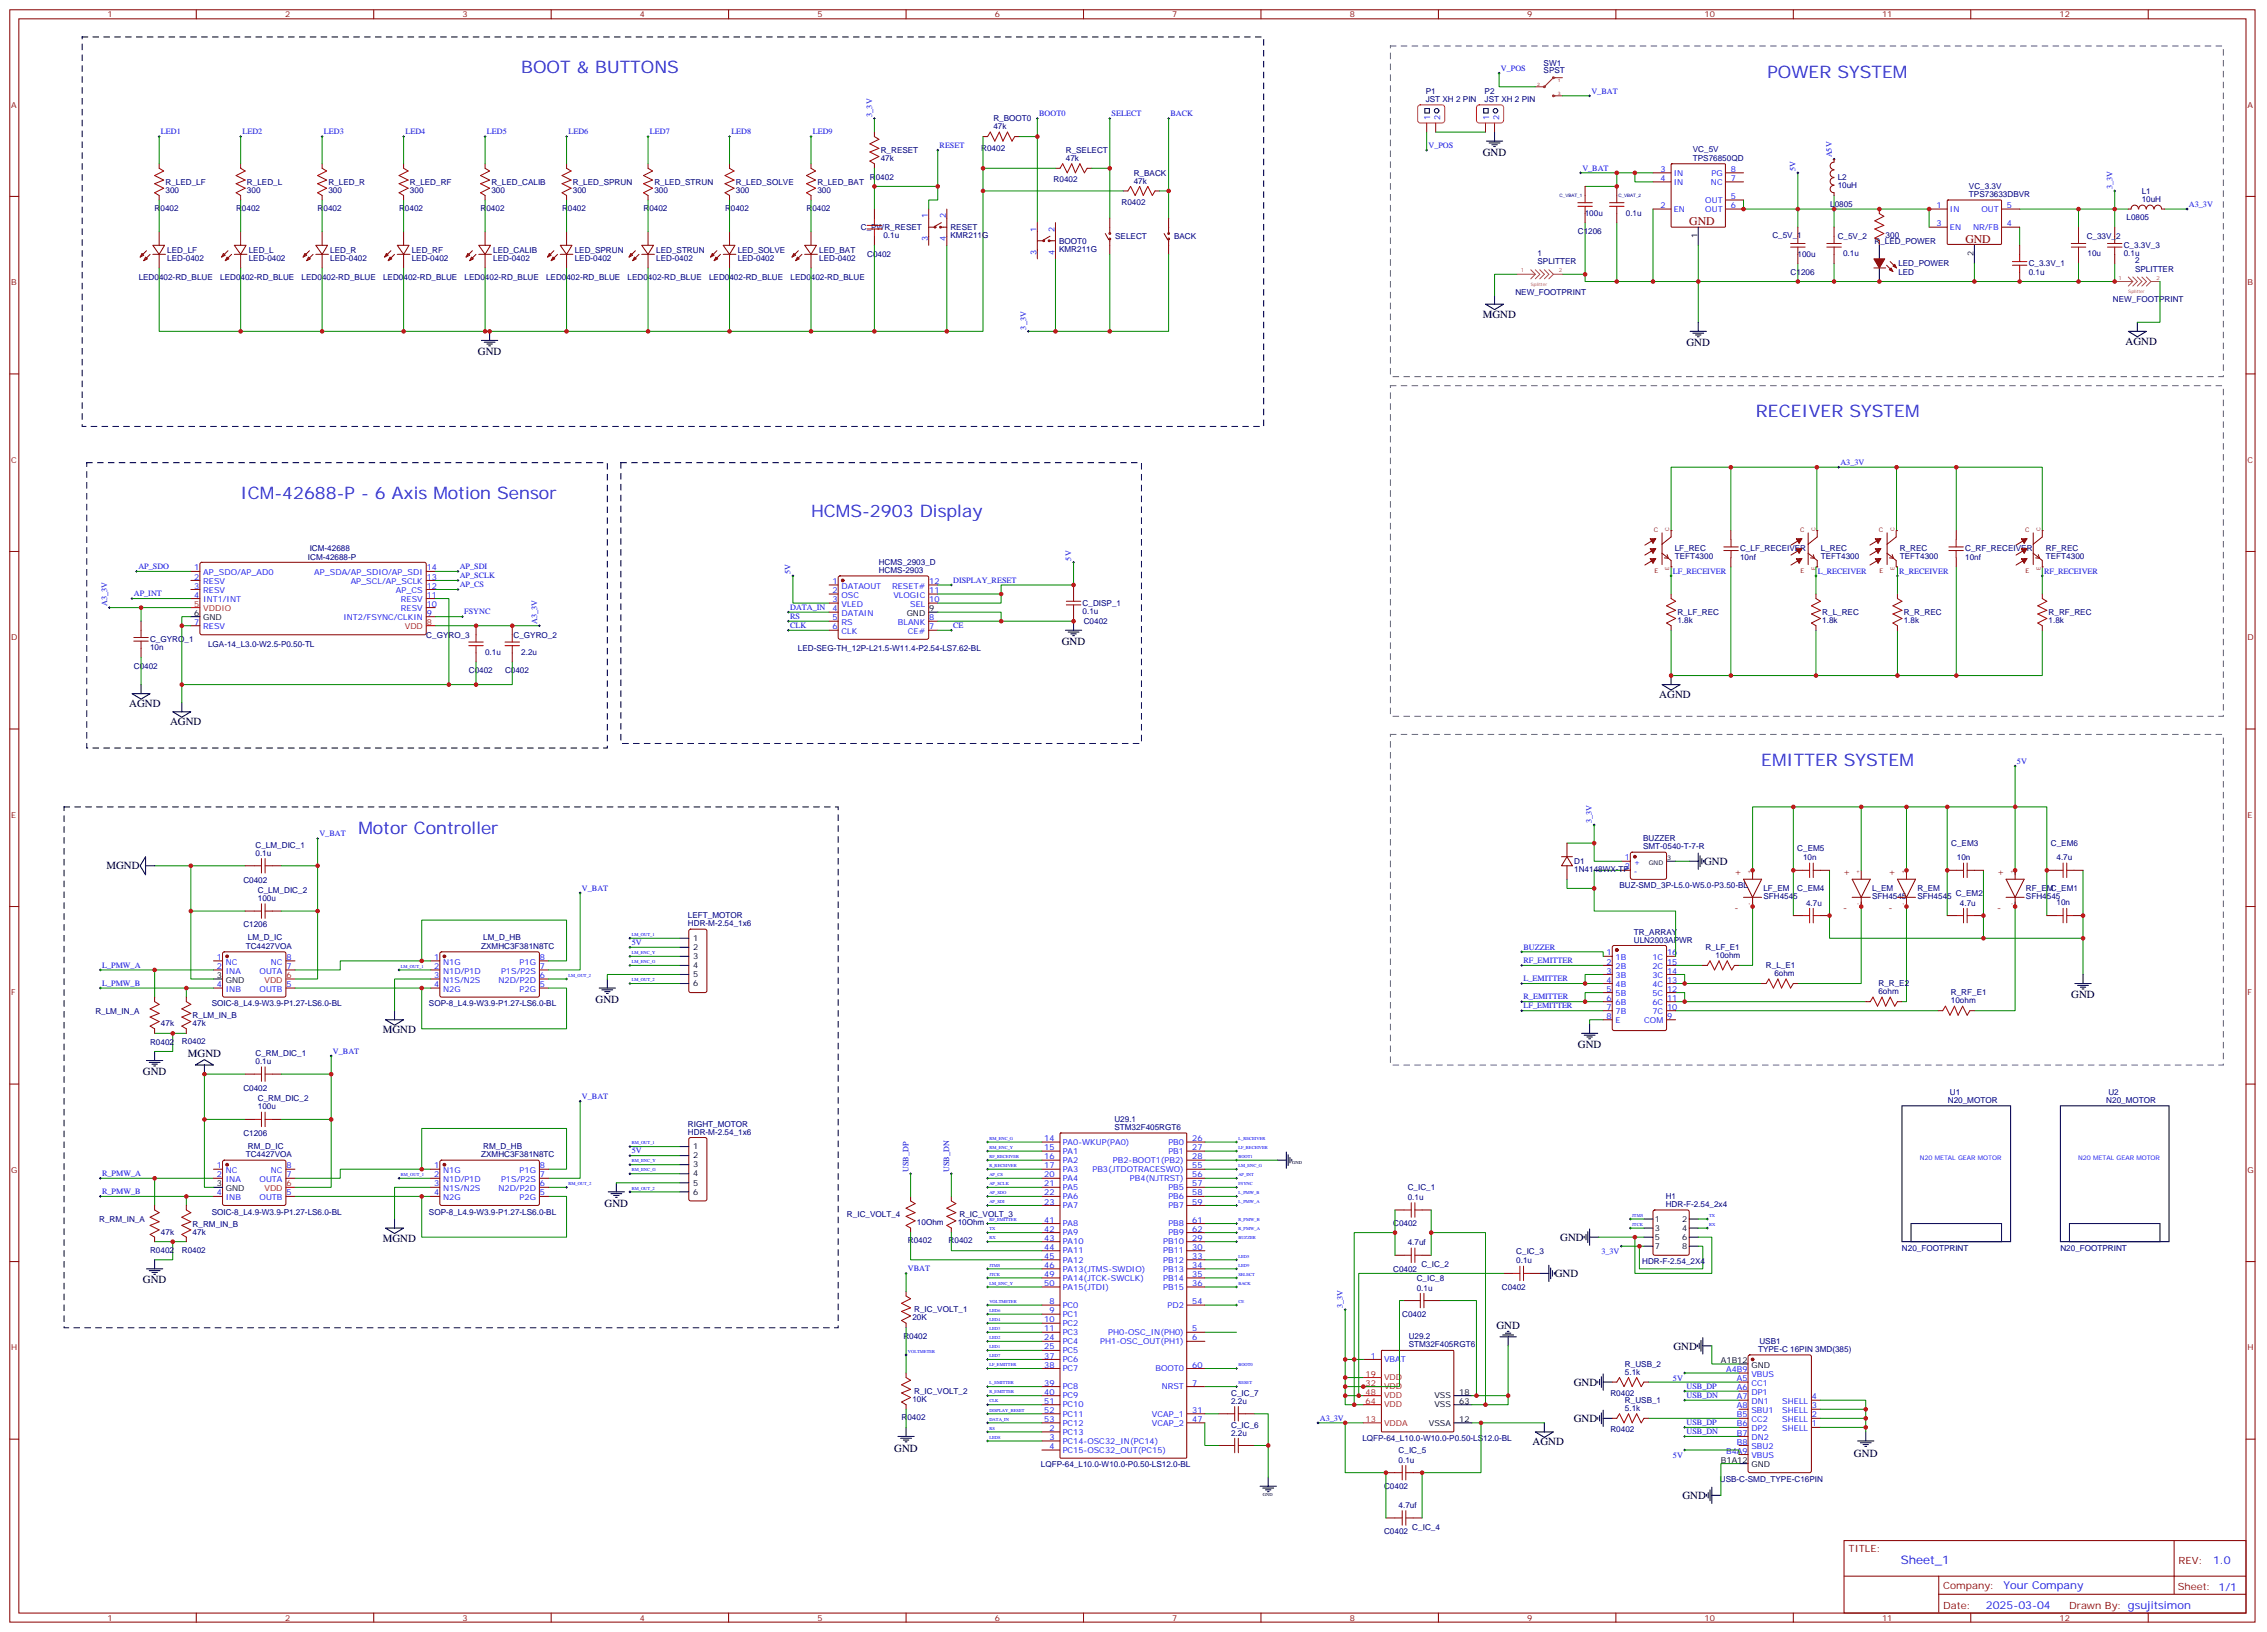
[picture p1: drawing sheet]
<svg xmlns="http://www.w3.org/2000/svg" width="883mm" height="636mm" viewBox="0 0 883 636" stroke-linecap="round" stroke-linejoin="round" font-family="sans-serif">
<defs><g id="words">
<g font-size="6.7" fill="#00f">
<text x="203.1" y="28.5">BOOT &amp; BUTTONS</text>
<text x="688.7" y="30.3">POWER SYSTEM</text>
<text x="684.2" y="162.6">RECEIVER SYSTEM</text>
<text x="93.8" y="194.3">ICM-42688-P - 6 Axis Motion Sensor</text>
<text x="316" y="201.4">HCMS-2903 Display</text>
<text x="686.3" y="298.4">EMITTER SYSTEM</text>
<text x="139.6" y="324.8">Motor Controller</text>
</g>
<g font-size="4.6" fill="#800">
<text x="658.2" y="87.8">GND</text>
<text x="765.8" y="94.5">GND</text>
</g>
<text font-size="4.6" fill="#00f" x="740.6" y="609">Sheet_1</text>
<g font-size="4.2">
<text x="577.8" y="60.6">GND</text>
<text x="577.8" y="123.8">MGND</text>
<text x="657.2" y="134.7">GND</text>
<text x="828.3" y="134.3">AGND</text>
<text x="186.2" y="138.2">GND</text>
<text x="413.7" y="251.1">GND</text>
<text x="50.4" y="275.4">AGND</text>
<text x="646.6" y="271.9">AGND</text>
<text x="66.3" y="282.5">AGND</text>
<text x="41.5" y="338.6">MGND</text>
<text x="664" y="336.8">GND</text>
<text x="807.1" y="388.7">GND</text>
<text x="232.1" y="390.8">GND</text>
<text x="149.2" y="402.4">MGND</text>
<text x="73.2" y="411.5">MGND</text>
<text x="614.8" y="408.1">GND</text>
<text x="55.7" y="418.7">GND</text>
<text x="235.6" y="470.2">GND</text>
<text x="149.2" y="483.6">MGND</text>
<text x="607.9" y="483.3">GND</text>
<text x="605.8" y="497.3">GND</text>
<text x="55.7" y="499.8">GND</text>
<text x="583.1" y="517.5">GND</text>
<text x="652" y="525.6">GND</text>
<text x="613.2" y="539.7">GND</text>
<text x="613.2" y="553.8">GND</text>
<text x="597.2" y="563">AGND</text>
<text x="348.5" y="565.4">GND</text>
<text x="722.4" y="567.3">GND</text>
<text x="655.6" y="583.8">GND</text>
</g>
<g font-size="4.2" fill="#00f">
<text x="862.3" y="609.3">1.0</text>
<text x="780.7" y="618.8">Your Company</text>
<text x="773.8" y="626.6">2025-03-04</text>
</g>
<g font-size="3.9" fill="#800">
<text x="720.3" y="604.6">TITLE:</text>
<text x="848.9" y="609.3">REV:</text>
<text x="757.2" y="618.8">Company:</text>
<text x="848.6" y="619.4">Sheet: 1/1</text>
<text x="757.2" y="626.5">Date:</text>
<text x="806.2" y="626.6">Drawn By: gsujitsimon</text>
</g>
<g font-size="3.5" fill="#800">
<text x="675.9" y="340.7">+</text>
<text x="718.2" y="340.7">+</text>
<text x="735.8" y="340.7">+</text>
<text x="778.2" y="340.7">+</text>
<text x="675.9" y="354.8">-</text>
<text x="718.2" y="354.8">-</text>
<text x="735.8" y="354.8">-</text>
<text x="778.2" y="354.8">-</text>
</g>
<g font-size="3.2" fill="#800">
<text x="41.9" y="6.8">1</text>
<text x="111.1" y="6.8">2</text>
<text x="180.2" y="6.8">3</text>
<text x="249.3" y="6.8">4</text>
<text x="318.5" y="6.8">5</text>
<text x="387.6" y="6.8">6</text>
<text x="456.8" y="6.8">7</text>
<text x="525.9" y="6.8">8</text>
<text x="595.1" y="6.8">9</text>
<text x="664.2" y="6.8">10</text>
<text x="733.4" y="6.8">11</text>
<text x="802.5" y="6.8">12</text>
<text x="4.3" y="41.9">A</text>
<text x="875.7" y="41.9">A</text>
<text x="4.3" y="111.1">B</text>
<text x="875.7" y="111.1">B</text>
<text x="4.3" y="180.2">C</text>
<text x="875.7" y="180.2">C</text>
<text x="4.3" y="249.3">D</text>
<text x="875.7" y="249.3">D</text>
<text x="4.3" y="318.5">E</text>
<text x="875.7" y="318.5">E</text>
<text x="4.3" y="387.6">F</text>
<text x="875.7" y="387.6">F</text>
<text x="4.3" y="456.8">G</text>
<text x="875.7" y="456.8">G</text>
<text x="4.3" y="525.9">H</text>
<text x="875.7" y="525.9">H</text>
<text x="41.9" y="631.2">1</text>
<text x="111.1" y="631.2">2</text>
<text x="180.2" y="631.2">3</text>
<text x="249.3" y="631.2">4</text>
<text x="318.5" y="631.2">5</text>
<text x="387.6" y="631.2">6</text>
<text x="456.8" y="631.2">7</text>
<text x="525.9" y="631.2">8</text>
<text x="595.1" y="631.2">9</text>
<text x="664.2" y="631.2">10</text>
<text x="733.4" y="631.2">11</text>
<text x="802.5" y="631.2">12</text>
</g>
<g font-size="3.2" fill="#00f">
<text x="584.8" y="27.6">V_POS</text>
<text x="620.1" y="36.4">V_BAT</text>
<text x="339.8" y="45.4" transform="rotate(-90 339.8 45.4)">3_3V</text>
<text x="404.9" y="45.3">BOOT0</text>
<text x="433.1" y="45.3">SELECT</text>
<text x="456.1" y="45.3">BACK</text>
<text x="557.3" y="46.8" transform="rotate(-90 557.3 46.8)">1</text>
<text x="561.2" y="46.8" transform="rotate(-90 561.2 46.8)">2</text>
<text x="580.2" y="46.8" transform="rotate(-90 580.2 46.8)">1</text>
<text x="584.1" y="46.8" transform="rotate(-90 584.1 46.8)">2</text>
<text x="62.7" y="52.3">LED1</text>
<text x="94.5" y="52.3">LED2</text>
<text x="126.2" y="52.3">LED3</text>
<text x="158" y="52.3">LED4</text>
<text x="189.7" y="52.3">LED5</text>
<text x="221.5" y="52.3">LED6</text>
<text x="253.2" y="52.3">LED7</text>
<text x="285" y="52.3">LED8</text>
<text x="316.7" y="52.3">LED9</text>
<text x="366.1" y="57.6">RESET</text>
<text x="556.6" y="57.6">V_POS</text>
<text x="713.8" y="61.3" transform="rotate(-90 713.8 61.3)">A5V</text>
<text x="616.6" y="66.4">V_BAT</text>
<text x="647" y="67">3</text>
<text x="647" y="70.5">4</text>
<text x="652.2" y="68.4">IN</text>
<text x="652.2" y="71.9">IN</text>
<text x="666.7" y="71.9">NC</text>
<text x="666.9" y="68.4">PG</text>
<text x="674.4" y="70.5">7</text>
<text x="674.4" y="67">8</text>
<text x="699.7" y="66.6" transform="rotate(-90 699.7 66.6)">5V</text>
<text x="674.4" y="77.5">5</text>
<text x="823.1" y="73.7" transform="rotate(-90 823.1 73.7)">3_3V</text>
<text x="647" y="81.1">2</text>
<text x="652.2" y="82.5">EN</text>
<text x="664.5" y="79">OUT</text>
<text x="664.5" y="82.5">OUT</text>
<text x="674.4" y="81.1">6</text>
<text x="754.6" y="81.1">1</text>
<text x="759.8" y="82.5">IN</text>
<text x="772.1" y="82.5">OUT</text>
<text x="782" y="81.1">5</text>
<text x="852.9" y="80.5">A3_3V</text>
<text x="361.5" y="84.9" transform="rotate(-90 361.5 84.9)">1</text>
<text x="368.6" y="84.9" transform="rotate(-90 368.6 84.9)">2</text>
<text x="754.6" y="88.1">3</text>
<text x="759.8" y="89.5">EN</text>
<text x="768.8" y="89.5">NR/FB</text>
<text x="782" y="88.1">4</text>
<text x="361.5" y="94" transform="rotate(-90 361.5 94)">3</text>
<text x="368.6" y="94" transform="rotate(-90 368.6 94)">4</text>
<text x="403.9" y="90.2" transform="rotate(-90 403.9 90.2)">1</text>
<text x="410.9" y="90.2" transform="rotate(-90 410.9 90.2)">2</text>
<text x="403.9" y="99.3" transform="rotate(-90 403.9 99.3)">3</text>
<text x="410.9" y="99.3" transform="rotate(-90 410.9 99.3)">4</text>
<text x="399.8" y="128.3" transform="rotate(-90 399.8 128.3)">3_3V</text>
<text x="717.1" y="181.1">A3_3V</text>
<text x="53.9" y="221.7">AP_SDO</text>
<text x="179.1" y="221.7">AP_SDI</text>
<text x="417.4" y="218.3" transform="rotate(-90 417.4 218.3)">5V</text>
<text x="75.7" y="222.2">1</text>
<text x="75.7" y="225.7">2</text>
<text x="79.2" y="223.9">AP_SDO/AP_AD0</text>
<text x="79.2" y="227.5">RESV</text>
<text x="122.4" y="223.9">AP_SDA/AP_SDIO/AP_SDI</text>
<text x="136.6" y="227.5">AP_SCL/AP_SCLK</text>
<text x="166.3" y="225.7">13</text>
<text x="166.3" y="222.2">14</text>
<text x="179.1" y="225.2">AP_SCLK</text>
<text x="308.1" y="223.6" transform="rotate(-90 308.1 223.6)">5V</text>
<text x="324.4" y="227.5">1</text>
<text x="362.1" y="227.5">12</text>
<text x="371.4" y="226.9">DISPLAY_RESET</text>
<text x="651.9" y="223.4">LF_RECEIVER</text>
<text x="708.3" y="223.4">L_RECEIVER</text>
<text x="740.1" y="223.4">R_RECEIVER</text>
<text x="796.5" y="223.4">RF_RECEIVER</text>
<text x="52.1" y="232.2">AP_INT</text>
<text x="75.7" y="229.2">3</text>
<text x="75.7" y="232.8">4</text>
<text x="79.2" y="231">RESV</text>
<text x="154.3" y="231">AP_CS</text>
<text x="166.3" y="232.8">11</text>
<text x="166.3" y="229.2">12</text>
<text x="179.1" y="228.7">AP_CS</text>
<text x="324.4" y="231">2</text>
<text x="327.9" y="229.2">DATAOUT</text>
<text x="327.9" y="232.8">OSC</text>
<text x="347.6" y="229.2">RESET#</text>
<text x="348.1" y="232.8">VLOGIC</text>
<text x="362.1" y="231">11</text>
<text x="41.7" y="235.9" transform="rotate(-90 41.7 235.9)">A3_3V</text>
<text x="79.2" y="234.5">INT1/INT</text>
<text x="156.2" y="238.1">RESV</text>
<text x="156.2" y="234.5">RESV</text>
<text x="166.3" y="239.8">9</text>
<text x="166.3" y="236.3">10</text>
<text x="180.9" y="239.3">FSYNC</text>
<text x="307.9" y="237.5">DATA_IN</text>
<text x="324.4" y="234.5">3</text>
<text x="324.4" y="238.1">4</text>
<text x="327.9" y="236.3">VLED</text>
<text x="327.9" y="239.8">DATAIN</text>
<text x="354.6" y="236.3">SEL</text>
<text x="362.1" y="234.5">10</text>
<text x="75.7" y="243.3">7</text>
<text x="79.2" y="245.1">RESV</text>
<text x="133.8" y="241.6">INT2/FSYNC/CLKIN</text>
<text x="209.3" y="243" transform="rotate(-90 209.3 243)">A3_3V</text>
<text x="307.9" y="241.1">RS</text>
<text x="307.9" y="244.6">CLK</text>
<text x="324.4" y="241.6">5</text>
<text x="324.4" y="245.1">6</text>
<text x="327.9" y="243.3">RS</text>
<text x="349.9" y="243.3">BLANK</text>
<text x="362.1" y="245.1">7</text>
<text x="362.1" y="241.6">8</text>
<text x="371.4" y="244.6">CE</text>
<text x="327.9" y="246.9">CLK</text>
<text x="353.8" y="246.9">CE#</text>
<text x="785.9" y="297.5">5V</text>
<text x="620.3" y="320.6" transform="rotate(-90 620.3 320.6)">3_3V</text>
<text x="124.5" y="325.7">V_BAT</text>
<text x="633.1" y="335.1">1</text>
<text x="633.1" y="338.6">2</text>
<text x="636.6" y="340.4">-</text>
<text x="636.6" y="336.8">+</text>
<text x="226.8" y="346.9">V_BAT</text>
<text x="246.2" y="368.1">5V</text>
<text x="593.7" y="369.8">BUZZER</text>
<text x="39.8" y="376.9">L_PMW_A</text>
<text x="84.5" y="373.9">1</text>
<text x="84.5" y="377.4">2</text>
<text x="88" y="375.6">NC</text>
<text x="105.5" y="375.6">NC</text>
<text x="111.6" y="377.4">7</text>
<text x="111.6" y="373.9">8</text>
<text x="169.2" y="373.9">1</text>
<text x="169.2" y="377.4">2</text>
<text x="172.7" y="375.6">N1G</text>
<text x="202.5" y="375.6">P1G</text>
<text x="210.4" y="377.4">7</text>
<text x="210.4" y="373.9">8</text>
<text x="593.7" y="375.1">RF_EMITTER</text>
<text x="626" y="372.1">1</text>
<text x="626" y="375.6">2</text>
<text x="629.5" y="373.9">1B</text>
<text x="629.5" y="377.4">2B</text>
<text x="643.9" y="377.4">2C</text>
<text x="643.9" y="373.9">1C</text>
<text x="649.6" y="375.6">15</text>
<text x="649.6" y="372.1">16</text>
<text x="39.8" y="383.9">L_PMW_B</text>
<text x="88" y="379.2">INA</text>
<text x="101.2" y="379.2">OUTA</text>
<text x="169.2" y="380.9">3</text>
<text x="172.7" y="379.2">N1D/P1D</text>
<text x="172.7" y="382.7">N1S/N2S</text>
<text x="194.2" y="382.7">N2D/P2D</text>
<text x="195.2" y="379.2">P1S/P2S</text>
<text x="210.4" y="380.9">6</text>
<text x="593.7" y="382.2">L_EMITTER</text>
<text x="626" y="379.2">3</text>
<text x="626" y="382.7">4</text>
<text x="629.5" y="380.9">3B</text>
<text x="643.9" y="380.9">3C</text>
<text x="649.6" y="382.7">13</text>
<text x="649.6" y="379.2">14</text>
<text x="84.5" y="384.5">4</text>
<text x="88" y="386.2">INB</text>
<text x="101.2" y="386.2">OUTB</text>
<text x="111.6" y="384.5">5</text>
<text x="169.2" y="384.5">4</text>
<text x="172.7" y="386.2">N2G</text>
<text x="202.5" y="386.2">P2G</text>
<text x="210.4" y="384.5">5</text>
<text x="593.7" y="389.2">R_EMITTER</text>
<text x="626" y="386.2">5</text>
<text x="626" y="389.7">6</text>
<text x="629.5" y="384.5">4B</text>
<text x="629.5" y="388">5B</text>
<text x="643.9" y="388">5C</text>
<text x="643.9" y="384.5">4C</text>
<text x="649.6" y="389.7">11</text>
<text x="649.6" y="386.2">12</text>
<text x="593.7" y="392.7">LF_EMITTER</text>
<text x="626" y="393.3">7</text>
<text x="629.5" y="391.5">6B</text>
<text x="629.5" y="395">7B</text>
<text x="643.9" y="395">7C</text>
<text x="643.9" y="391.5">6C</text>
<text x="649.6" y="393.3">10</text>
<text x="626" y="396.8">8</text>
<text x="629.5" y="398.6">E</text>
<text x="640.7" y="398.6">COM</text>
<text x="649.6" y="396.8">9</text>
<text x="129.8" y="410.4">V_BAT</text>
<text x="226.8" y="428">V_BAT</text>
<text x="246.2" y="449.2">5V</text>
<text x="406.9" y="444.4">14</text>
<text x="406.9" y="448">15</text>
<text x="414.1" y="445.8">PA0-WKUP(PA0)</text>
<text x="414.1" y="449.4">PA1</text>
<text x="455.3" y="445.8">PB0</text>
<text x="455.3" y="449.4">PB1</text>
<text x="464.5" y="444.4">26</text>
<text x="464.5" y="448">27</text>
<text x="84.5" y="455">1</text>
<text x="111.6" y="455">8</text>
<text x="169.2" y="455">1</text>
<text x="210.4" y="455">8</text>
<text x="406.9" y="451.5">16</text>
<text x="406.9" y="455">17</text>
<text x="414.1" y="452.9">PA2</text>
<text x="433.7" y="452.9">PB2-BOOT1(PB2)</text>
<text x="464.5" y="451.5">28</text>
<text x="464.5" y="455">55</text>
<text x="39.8" y="458">R_PMW_A</text>
<text x="84.5" y="458.5">2</text>
<text x="88" y="456.8">NC</text>
<text x="88" y="460.3">INA</text>
<text x="101.2" y="460.3">OUTA</text>
<text x="105.5" y="456.8">NC</text>
<text x="111.6" y="458.5">7</text>
<text x="169.2" y="458.5">2</text>
<text x="172.7" y="456.8">N1G</text>
<text x="172.7" y="460.3">N1D/P1D</text>
<text x="195.2" y="460.3">P1S/P2S</text>
<text x="202.5" y="456.8">P1G</text>
<text x="210.4" y="458.5">7</text>
<text x="353.9" y="456.4" transform="rotate(-90 353.9 456.4)">USB_DP</text>
<text x="369.8" y="456.4" transform="rotate(-90 369.8 456.4)">USB_DN</text>
<text x="406.9" y="458.5">20</text>
<text x="414.1" y="456.4">PA3</text>
<text x="414.1" y="460">PA4</text>
<text x="425.7" y="456.4">PB3(JTDOTRACESWO)</text>
<text x="440.3" y="460">PB4(NJTRST)</text>
<text x="464.5" y="458.5">56</text>
<text x="39.8" y="465.1">R_PMW_B</text>
<text x="84.5" y="465.6">4</text>
<text x="88" y="467.4">INB</text>
<text x="101.2" y="467.4">OUTB</text>
<text x="111.6" y="465.6">5</text>
<text x="169.2" y="462.1">3</text>
<text x="169.2" y="465.6">4</text>
<text x="172.7" y="463.8">N1S/N2S</text>
<text x="172.7" y="467.4">N2G</text>
<text x="194.2" y="463.8">N2D/P2D</text>
<text x="202.5" y="467.4">P2G</text>
<text x="210.4" y="465.6">5</text>
<text x="210.4" y="462.1">6</text>
<text x="406.9" y="462.1">21</text>
<text x="406.9" y="465.6">22</text>
<text x="414.1" y="463.5">PA5</text>
<text x="414.1" y="467">PA6</text>
<text x="455.3" y="463.5">PB5</text>
<text x="455.3" y="467">PB6</text>
<text x="464.5" y="462.1">57</text>
<text x="464.5" y="465.6">58</text>
<text x="406.9" y="469.1">23</text>
<text x="414.1" y="470.5">PA7</text>
<text x="455.3" y="470.5">PB7</text>
<text x="464.5" y="469.1">59</text>
<text x="406.9" y="476.2">41</text>
<text x="406.9" y="479.7">42</text>
<text x="414.1" y="477.6">PA8</text>
<text x="455.3" y="477.6">PB8</text>
<text x="464.5" y="476.2">61</text>
<text x="464.5" y="479.7">62</text>
<text x="406.9" y="483.2">43</text>
<text x="414.1" y="481.1">PA9</text>
<text x="414.1" y="484.6">PA10</text>
<text x="453.2" y="484.6">PB10</text>
<text x="455.3" y="481.1">PB9</text>
<text x="464.5" y="483.2">29</text>
<text x="406.9" y="486.8">44</text>
<text x="406.9" y="490.3">45</text>
<text x="414.1" y="488.2">PA11</text>
<text x="414.1" y="491.7">PA12</text>
<text x="453.2" y="488.2">PB11</text>
<text x="453.2" y="491.7">PB12</text>
<text x="464.5" y="486.8">30</text>
<text x="464.5" y="490.3">33</text>
<text x="624" y="488.5">3_3V</text>
<text x="353.8" y="495.1">VBAT</text>
<text x="406.9" y="493.8">46</text>
<text x="406.9" y="497.3">49</text>
<text x="414.1" y="495.2">PA13(JTMS-SWDIO)</text>
<text x="453.2" y="495.2">PB13</text>
<text x="464.5" y="493.8">34</text>
<text x="464.5" y="497.3">35</text>
<text x="406.9" y="500.9">50</text>
<text x="414.1" y="498.8">PA14(JTCK-SWCLK)</text>
<text x="414.1" y="502.3">PA15(JTDI)</text>
<text x="453.2" y="498.8">PB14</text>
<text x="453.2" y="502.3">PB15</text>
<text x="464.5" y="500.9">36</text>
<text x="408.9" y="507.9">8</text>
<text x="414.1" y="509.3">PC0</text>
<text x="455" y="509.3">PD2</text>
<text x="464.5" y="507.9">54</text>
<text x="523.3" y="509.3" transform="rotate(-90 523.3 509.3)">3_3V</text>
<text x="406.9" y="515">10</text>
<text x="408.9" y="511.5">9</text>
<text x="414.1" y="512.9">PC1</text>
<text x="406.9" y="518.5">11</text>
<text x="414.1" y="516.4">PC2</text>
<text x="414.1" y="519.9">PC3</text>
<text x="431.8" y="519.9">PH0-OSC_IN(PH0)</text>
<text x="464.5" y="518.5">5</text>
<text x="406.9" y="522">24</text>
<text x="406.9" y="525.6">25</text>
<text x="414.1" y="523.5">PC4</text>
<text x="414.1" y="527">PC5</text>
<text x="428.7" y="523.5">PH1-OSC_OUT(PH1)</text>
<text x="464.5" y="522">6</text>
<text x="406.9" y="529.1">37</text>
<text x="406.9" y="532.6">38</text>
<text x="414.1" y="530.5">PC6</text>
<text x="464.5" y="532.6">60</text>
<text x="534.1" y="529.1">1</text>
<text x="539.3" y="530.5">VBAT</text>
<text x="406.9" y="539.7">39</text>
<text x="414.1" y="534">PC7</text>
<text x="450.2" y="534">BOOT0</text>
<text x="464.5" y="539.7">7</text>
<text x="651.9" y="537.8">5V</text>
<text x="672.6" y="534.4">A4B9</text>
<text x="676.8" y="537.9">A5</text>
<text x="682.4" y="539.7">CC1</text>
<text x="682.4" y="536.2">VBUS</text>
<text x="406.9" y="543.2">40</text>
<text x="414.1" y="541.1">PC8</text>
<text x="414.1" y="544.6">PC9</text>
<text x="452.7" y="541.1">NRST</text>
<text x="657.2" y="540.9">USB_DP</text>
<text x="657.2" y="544.4">USB_DN</text>
<text x="676.8" y="545">A7</text>
<text x="676.8" y="541.4">A6</text>
<text x="682.4" y="543.2">DP1</text>
<text x="706" y="545">4</text>
<text x="406.9" y="546.7">51</text>
<text x="406.9" y="550.3">52</text>
<text x="414.1" y="548.1">PC10</text>
<text x="414.1" y="551.7">PC11</text>
<text x="448.9" y="551.7">VCAP_1</text>
<text x="464.5" y="550.3">31</text>
<text x="676.8" y="548.5">A8</text>
<text x="682.4" y="550.3">SBU1</text>
<text x="682.4" y="546.7">DN1</text>
<text x="694.4" y="546.7">SHELL</text>
<text x="694.4" y="550.3">SHELL</text>
<text x="706" y="548.5">3</text>
<text x="406.9" y="553.8">53</text>
<text x="408.9" y="557.3">2</text>
<text x="414.1" y="555.2">PC12</text>
<text x="448.9" y="555.2">VCAP_2</text>
<text x="464.5" y="553.8">47</text>
<text x="514.3" y="553.3">A3_3V</text>
<text x="657.2" y="555">USB_DP</text>
<text x="676.8" y="555.6">B6</text>
<text x="676.8" y="552">B5</text>
<text x="682.4" y="557.3">DP2</text>
<text x="682.4" y="553.8">CC2</text>
<text x="694.4" y="553.8">SHELL</text>
<text x="694.4" y="557.3">SHELL</text>
<text x="706" y="552">2</text>
<text x="706" y="555.6">1</text>
<text x="408.9" y="560.8">3</text>
<text x="414.1" y="558.7">PC13</text>
<text x="414.1" y="562.3">PC14-OSC32_IN(PC14)</text>
<text x="657.2" y="558.6">USB_DN</text>
<text x="676.8" y="562.6">B8</text>
<text x="676.8" y="559.1">B7</text>
<text x="682.4" y="560.8">DN2</text>
<text x="408.9" y="564.4">4</text>
<text x="414.1" y="565.8">PC15-OSC32_OUT(PC15)</text>
<text x="651.9" y="567.8">5V</text>
<text x="672.6" y="566.1">B4A9</text>
<text x="682.4" y="567.9">VBUS</text>
<text x="682.4" y="564.4">SBU2</text>
</g>
<g font-size="3.2" fill="#000080">
<text x="601.5" y="28.5">SPST</text>
<text x="601.5" y="25.6">SW1</text>
<text x="555.6" y="39.8">JST XH 2 PIN</text>
<text x="555.6" y="36.6">P1</text>
<text x="578.5" y="39.8">JST XH 2 PIN</text>
<text x="578.5" y="36.6">P2</text>
<text x="387.1" y="47.2">R_BOOT0</text>
<text x="387.1" y="50.4">47k</text>
<text x="343.2" y="59.6">R_RESET</text>
<text x="382.3" y="58.7">R0402</text>
<text x="415.3" y="59.5">R_SELECT</text>
<text x="659.6" y="59.4">VC_5V</text>
<text x="343.2" y="62.8">47k</text>
<text x="415.3" y="62.7">47k</text>
<text x="659.6" y="62.5">TPS76850QD</text>
<text x="64.5" y="72">R_LED_LF</text>
<text x="96.2" y="72">R_LED_L</text>
<text x="128" y="72">R_LED_R</text>
<text x="159.7" y="72">R_LED_RF</text>
<text x="191.5" y="72">R_LED_CALIB</text>
<text x="223.2" y="72">R_LED_SPRUN</text>
<text x="255" y="72">R_LED_STRUN</text>
<text x="286.7" y="72">R_LED_SOLVE</text>
<text x="318.5" y="72">R_LED_BAT</text>
<text x="338.9" y="70">R0402</text>
<text x="410.6" y="71">R0402</text>
<text x="441.8" y="71.5">47k</text>
<text x="441.8" y="68.4">R_BACK</text>
<text x="716.1" y="70.2">L2</text>
<text x="64.5" y="75.2">300</text>
<text x="96.2" y="75.2">300</text>
<text x="128" y="75.2">300</text>
<text x="159.7" y="75.2">300</text>
<text x="191.5" y="75.2">300</text>
<text x="223.2" y="75.2">300</text>
<text x="255" y="75.2">300</text>
<text x="286.7" y="75.2">300</text>
<text x="318.5" y="75.2">300</text>
<text x="716.1" y="73.4">10uH</text>
<text x="767.2" y="76.7">TPS73633DBVR</text>
<text x="767.2" y="73.5">VC_3.3V</text>
<text x="834.5" y="75.6">L1</text>
<text x="60.3" y="82.3">R0402</text>
<text x="92" y="82.1">R0402</text>
<text x="123.8" y="82.1">R0402</text>
<text x="155.5" y="82.1">R0402</text>
<text x="187.3" y="82.1">R0402</text>
<text x="219" y="82.1">R0402</text>
<text x="250.8" y="82.1">R0402</text>
<text x="282.5" y="82.1">R0402</text>
<text x="314.3" y="82.1">R0402</text>
<text x="437" y="79.8">R0402</text>
<text x="633.5" y="84">0.1u</text>
<text x="713.1" y="80.5">L0805</text>
<text x="834.5" y="78.8">10uH</text>
<text x="335.4" y="89.6">C_PWR_RESET</text>
<text x="370.3" y="89.7">RESET</text>
<text x="617.5" y="84.3">100u</text>
<text x="828.6" y="85.7">L0805</text>
<text x="344.2" y="92.8">0.1u</text>
<text x="370.3" y="92.8">KMR211G</text>
<text x="412.7" y="94.9">BOOT0</text>
<text x="434.6" y="93.1">SELECT</text>
<text x="457.5" y="93.1">BACK</text>
<text x="614.8" y="91.1">C1206</text>
<text x="690.6" y="92.7">C_5V_1</text>
<text x="716.1" y="93.1">C_5V_2</text>
<text x="730.4" y="94.9">R_LED_POWER</text>
<text x="734.8" y="92.8">300</text>
<text x="813.1" y="93.1">C_33V_2</text>
<text x="65.2" y="101.7">LED-0402</text>
<text x="65.2" y="98.4">LED_LF</text>
<text x="96.9" y="101.7">LED-0402</text>
<text x="96.9" y="98.4">LED_L</text>
<text x="128.7" y="101.7">LED-0402</text>
<text x="128.7" y="98.4">LED_R</text>
<text x="160.4" y="101.7">LED-0402</text>
<text x="160.4" y="98.4">LED_RF</text>
<text x="192.2" y="101.7">LED-0402</text>
<text x="192.2" y="98.4">LED_CALIB</text>
<text x="223.9" y="101.7">LED-0402</text>
<text x="223.9" y="98.4">LED_SPRUN</text>
<text x="255.7" y="101.7">LED-0402</text>
<text x="255.7" y="98.4">LED_STRUN</text>
<text x="287.4" y="101.7">LED-0402</text>
<text x="287.4" y="98.4">LED_SOLVE</text>
<text x="319.2" y="101.7">LED-0402</text>
<text x="319.2" y="98.4">LED_BAT</text>
<text x="337.9" y="99.9">C0402</text>
<text x="412.7" y="98.1">KMR211G</text>
<text x="599.1" y="99.8">1</text>
<text x="700.4" y="100.2">100u</text>
<text x="718.2" y="99.9">0.1u</text>
<text x="813.4" y="99.9">10u</text>
<text x="827.5" y="99.9">0.1u</text>
<text x="827.5" y="96.7">C_3.3V_3</text>
<text x="599.1" y="103">SPLITTER</text>
<text x="697.7" y="107">C1206</text>
<text x="739.7" y="106.9">LED</text>
<text x="739.7" y="103.7">LED_POWER</text>
<text x="790.5" y="106.9">0.1u</text>
<text x="790.5" y="103.7">C_3.3V_1</text>
<text x="831.9" y="105.8">SPLITTER</text>
<text x="831.9" y="102.6">2</text>
<text x="54" y="109">LED0402-RD_BLUE</text>
<text x="85.8" y="109">LED0402-RD_BLUE</text>
<text x="117.5" y="109">LED0402-RD_BLUE</text>
<text x="149.3" y="109">LED0402-RD_BLUE</text>
<text x="181" y="109">LED0402-RD_BLUE</text>
<text x="212.8" y="109">LED0402-RD_BLUE</text>
<text x="244.5" y="109">LED0402-RD_BLUE</text>
<text x="276.3" y="109">LED0402-RD_BLUE</text>
<text x="308" y="109">LED0402-RD_BLUE</text>
<text x="590.5" y="114.9">NEW_FOOTPRINT</text>
<text x="823.3" y="117.8">NEW_FOOTPRINT</text>
<text x="120.7" y="214.8">ICM-42688</text>
<text x="652.6" y="214.7">LF_REC</text>
<text x="678" y="214.8">C_LF_RECEIVER</text>
<text x="709.5" y="214.7">L_REC</text>
<text x="740.3" y="214.7">R_REC</text>
<text x="765.7" y="214.8">C_RF_RECEIVER</text>
<text x="797.2" y="214.7">RF_REC</text>
<text x="120" y="217.9">ICM-42688-P</text>
<text x="342.4" y="220">HCMS_2903_D</text>
<text x="652.6" y="217.8">TEFT4300</text>
<text x="678" y="217.9">10nf</text>
<text x="709.5" y="217.8">TEFT4300</text>
<text x="740.3" y="217.8">TEFT4300</text>
<text x="765.7" y="217.9">10nf</text>
<text x="797.2" y="217.8">TEFT4300</text>
<text x="342.4" y="223.1">HCMS-2903</text>
<text x="421.9" y="239.2">0.1u</text>
<text x="421.9" y="236">C_DISP_1</text>
<text x="653.6" y="239.6">R_LF_REC</text>
<text x="710.1" y="239.6">R_L_REC</text>
<text x="741.8" y="239.6">R_R_REC</text>
<text x="798.3" y="239.6">R_RF_REC</text>
<text x="422.3" y="243.1">C0402</text>
<text x="653.6" y="242.7">1.8k</text>
<text x="710.1" y="242.7">1.8k</text>
<text x="741.8" y="242.7">1.8k</text>
<text x="798.3" y="242.7">1.8k</text>
<text x="58.5" y="250.2">C_GYRO_1</text>
<text x="81.1" y="252">LGA-14_L3.0-W2.5-P0.50-TL</text>
<text x="166.1" y="248.4">C_GYRO_3</text>
<text x="200.1" y="248.4">C_GYRO_2</text>
<text x="58.5" y="253.3">10n</text>
<text x="189" y="255.1">0.1u</text>
<text x="203.1" y="255.1">2.2u</text>
<text x="310.9" y="253.6">LED-SEG-TH_12P-L21.5-W11.4-P2.54-LS7.62-BL</text>
<text x="52.1" y="260.5">C0402</text>
<text x="182.7" y="262.2">C0402</text>
<text x="196.8" y="262.2">C0402</text>
<text x="640.2" y="327.5">BUZZER</text>
<text x="760.3" y="329.5">C_EM3</text>
<text x="799.1" y="329.5">C_EM6</text>
<text x="99.6" y="333.3">0.1u</text>
<text x="99.6" y="330.1">C_LM_DIC_1</text>
<text x="640.2" y="330.7">SMT-0540-T-7-R</text>
<text x="700.3" y="331.3">C_EM5</text>
<text x="702.6" y="334.9">10n</text>
<text x="762.5" y="334.9">10n</text>
<text x="801.3" y="334.9">4.7u</text>
<text x="613.4" y="339.7">1N4148WX-TP</text>
<text x="613.4" y="336.5">D1</text>
<text x="94.8" y="343.7">C0402</text>
<text x="100.5" y="347.7">C_LM_DIC_2</text>
<text x="631" y="346">BUZ-SMD_3P-L5.0-W5.0-P3.50-BL</text>
<text x="687.1" y="347.2">LF_EM</text>
<text x="700.3" y="347.1">C_EM4</text>
<text x="729.5" y="347.2">L_EM</text>
<text x="747.1" y="347.2">R_EM</text>
<text x="789.4" y="347.2">RF_EMC_EM1</text>
<text x="100.5" y="350.9">100u</text>
<text x="687.1" y="350.3">SFH4545</text>
<text x="703.7" y="352.7">4.7u</text>
<text x="729.5" y="350.3">SFH4545</text>
<text x="747.1" y="350.3">SFH4545</text>
<text x="762.1" y="348.9">C_EM2</text>
<text x="763.7" y="352.7">4.7u</text>
<text x="789.4" y="350.3">SFH4545</text>
<text x="801.3" y="352.6">10n</text>
<text x="268.1" y="357.6">LEFT_MOTOR</text>
<text x="94.8" y="361.2">C1206</text>
<text x="268.1" y="360.8">HDR-M-2.54_1x6</text>
<text x="636.6" y="364.2">TR_ARRAY</text>
<text x="95.8" y="369.5">TC4427VOA</text>
<text x="96.6" y="366.2">LM_D_IC</text>
<text x="187.5" y="369.5">ZXMHC3F381N8TC</text>
<text x="188.3" y="366.2">LM_D_HB</text>
<text x="636.6" y="367.2">ULN2003APWR</text>
<text x="664.5" y="370.1">R_LF_E1</text>
<text x="668.5" y="373.2">10ohm</text>
<text x="688.1" y="377.1">R_L_E1</text>
<text x="691.4" y="380.2">6ohm</text>
<text x="732" y="387.3">6ohm</text>
<text x="732" y="384.1">R_R_E2</text>
<text x="760.2" y="387.6">R_RF_E1</text>
<text x="37.2" y="394.8">R_LM_IN_A</text>
<text x="82.5" y="391.9">SOIC-8_L4.9-W3.9-P1.27-LS6.0-BL</text>
<text x="167.1" y="391.9">SOP-8_L4.9-W3.9-P1.27-LS6.0-BL</text>
<text x="760.2" y="390.8">10ohm</text>
<text x="62.7" y="399.7">47k</text>
<text x="75.1" y="399.7">47k</text>
<text x="75.1" y="396.6">R_LM_IN_B</text>
<text x="58.5" y="406.9">R0402</text>
<text x="70.8" y="406.7">R0402</text>
<text x="99.6" y="411.3">C_RM_DIC_1</text>
<text x="99.6" y="414.4">0.1u</text>
<text x="94.8" y="424.9">C0402</text>
<text x="100.5" y="428.9">C_RM_DIC_2</text>
<text x="759" y="429.6">N20_MOTOR</text>
<text x="759.8" y="426.3">U1</text>
<text x="820.7" y="429.6">N20_MOTOR</text>
<text x="821.5" y="426.3">U2</text>
<text x="100.5" y="432.1">100u</text>
<text x="434.2" y="436.8">U29.1</text>
<text x="94.8" y="442.3">C1206</text>
<text x="268.1" y="442">HDR-M-2.54_1x6</text>
<text x="268.1" y="438.8">RIGHT_MOTOR</text>
<text x="434.3" y="440">STM32F405RGT6</text>
<text x="96.6" y="447.4">RM_D_IC</text>
<text x="188.3" y="447.4">RM_D_HB</text>
<text x="95.8" y="450.7">TC4427VOA</text>
<text x="187.5" y="450.7">ZXMHC3F381N8TC</text>
<text x="548.5" y="463.6">C_IC_1</text>
<text x="548.5" y="467.4">0.1u</text>
<text x="649.1" y="467">H1</text>
<text x="82.5" y="473">SOIC-8_L4.9-W3.9-P1.27-LS6.0-BL</text>
<text x="167.1" y="473">SOP-8_L4.9-W3.9-P1.27-LS6.0-BL</text>
<text x="649.1" y="470.2">HDR-F-2.54_2x4</text>
<text x="38.7" y="476">R_RM_IN_A</text>
<text x="75.1" y="477.7">R_RM_IN_B</text>
<text x="330" y="474.2">R_IC_VOLT_4</text>
<text x="357.3" y="477.2">10Ohm</text>
<text x="373.2" y="477.2">10Ohm</text>
<text x="373.9" y="474.1">R_IC_VOLT_3</text>
<text x="542.9" y="477.6">C0402</text>
<text x="62.7" y="480.8">47k</text>
<text x="75.1" y="480.8">47k</text>
<text x="353.8" y="484.3">R0402</text>
<text x="369.6" y="484.3">R0402</text>
<text x="548.5" y="485">4.7uf</text>
<text x="58.5" y="488">R0402</text>
<text x="70.8" y="487.8">R0402</text>
<text x="590.8" y="488.3">C_IC_3</text>
<text x="741.1" y="487.1">N20_FOOTPRINT</text>
<text x="802.9" y="487.1">N20_FOOTPRINT</text>
<text x="542.9" y="495.2">C0402</text>
<text x="553.9" y="493.6">C_IC_2</text>
<text x="590.8" y="492.1">0.1u</text>
<text x="639.9" y="492.4">HDR-F-2.54_2X4</text>
<text x="552" y="498.8">C_IC_8</text>
<text x="552" y="502.6">0.1u</text>
<text x="585.2" y="502.3">C0402</text>
<text x="355.5" y="514.3">20K</text>
<text x="356.2" y="511.1">R_IC_VOLT_1</text>
<text x="546.4" y="512.9">C0402</text>
<text x="352" y="521.3">R0402</text>
<text x="548.9" y="521.5">U29.2</text>
<text x="548.9" y="524.7">STM32F405RGT6</text>
<text x="685.1" y="526.5">TYPE-C 16PIN 3MD(385)</text>
<text x="685.6" y="523.3">USB1</text>
<text x="633.2" y="532.3">R_USB_2</text>
<text x="633.2" y="535.4">5.1k</text>
<text x="356.2" y="542.9">R_IC_VOLT_2</text>
<text x="479.7" y="543.6">C_IC_7</text>
<text x="627.5" y="543.6">R0402</text>
<text x="355.5" y="546">10K</text>
<text x="479.7" y="546.7">2.2u</text>
<text x="633.2" y="549.6">5.1k</text>
<text x="633.2" y="546.4">R_USB_1</text>
<text x="351.3" y="553.1">R0402</text>
<text x="479.7" y="556">C_IC_6</text>
<text x="627.5" y="557.7">R0402</text>
<text x="479.7" y="559.1">2.2u</text>
<text x="530.9" y="561.2">LQFP-64_L10.0-W10.0-P0.50-LS12.0-BL</text>
<text x="545" y="565.9">C_IC_5</text>
<text x="545" y="569.7">0.1u</text>
<text x="405.6" y="571.4">LQFP-64_L10.0-W10.0-P0.50-LS12.0-BL</text>
<text x="539.3" y="579.9">C0402</text>
<text x="670.1" y="577.1">USB-C-SMD_TYPE-C16PIN</text>
<text x="545" y="587.3">4.7uf</text>
<text x="539.3" y="597.5">C0402</text>
<text x="550.3" y="595.9">C_IC_4</text>
</g>
<g font-size="3.2">
<text x="661.4" y="92.6" transform="rotate(-90 661.4 92.6)">1</text>
<text x="769" y="99.7" transform="rotate(-90 769 99.7)">2</text>
<text x="75.7" y="239.8">6</text>
<text x="353.3" y="239.8">GND</text>
<text x="362.1" y="238.1">9</text>
<text x="79.2" y="241.6">GND</text>
<text x="270.2" y="366.5">1</text>
<text x="270.2" y="370">2</text>
<text x="270.2" y="373.5">3</text>
<text x="270.2" y="377">4</text>
<text x="84.5" y="380.9">3</text>
<text x="88" y="382.7">GND</text>
<text x="270.2" y="380.6">5</text>
<text x="270.2" y="384.1">6</text>
<text x="270.2" y="447.6">1</text>
<text x="270.2" y="451.1">2</text>
<text x="270.2" y="454.7">3</text>
<text x="270.2" y="458.2">4</text>
<text x="270.2" y="461.7">5</text>
<text x="84.5" y="462.1">3</text>
<text x="88" y="463.8">GND</text>
<text x="270.2" y="465.2">6</text>
<text x="644.8" y="475.8">1</text>
<text x="644.8" y="479.4">3</text>
<text x="655.5" y="475.8">2</text>
<text x="655.5" y="479.4">4</text>
<text x="644.8" y="482.9">5</text>
<text x="655.5" y="482.9">6</text>
<text x="644.8" y="486.4">7</text>
<text x="655.5" y="486.4">8</text>
<text x="670.6" y="530.9">A1B12</text>
<text x="682.4" y="532.6">GND</text>
<text x="558.9" y="544.6">VSS</text>
<text x="568.6" y="543.2">18</text>
<text x="558.9" y="548.1">VSS</text>
<text x="568.6" y="546.7">63</text>
<text x="556.8" y="555.2">VSSA</text>
<text x="568.6" y="553.8">12</text>
<text x="670.6" y="569.7">B1A12</text>
<text x="682.4" y="571.4">GND</text>
</g>
<g font-size="3.2" fill="#f00">
<text x="75.7" y="236.3">5</text>
<text x="79.2" y="238.1">VDDIO</text>
<text x="157.7" y="245.1">VDD</text>
<text x="166.3" y="243.3">8</text>
<text x="103" y="382.7">VDD</text>
<text x="111.6" y="380.9">6</text>
<text x="103" y="463.8">VDD</text>
<text x="111.6" y="462.1">6</text>
<text x="532.1" y="536.2">19</text>
<text x="532.1" y="539.7">32</text>
<text x="539.3" y="537.6">VDD</text>
<text x="532.1" y="543.2">48</text>
<text x="539.3" y="541.1">VDD</text>
<text x="539.3" y="544.6">VDD</text>
<text x="532.1" y="546.7">64</text>
<text x="539.3" y="548.1">VDD</text>
<text x="532.1" y="553.8">13</text>
<text x="539.3" y="555.2">VDDA</text>
</g>
<g font-size="2.5" fill="#800">
<text x="644.5" y="207">C</text>
<text x="701.4" y="207">C</text>
<text x="732.2" y="207">C</text>
<text x="789.1" y="207">C</text>
<text x="644.7" y="223.3">E</text>
<text x="701.6" y="223.3">E</text>
<text x="732.4" y="223.3">E</text>
<text x="789.3" y="223.3">E</text>
</g>
<g font-size="2.5">
<text x="649.6" y="335.1">3</text>
<text x="642.4" y="336.8">GND</text>
</g>
<g font-size="2.5" fill="#00f">
<text x="748" y="451.8">N20 METAL GEAR MOTOR</text>
<text x="809.8" y="451.8">N20 METAL GEAR MOTOR</text>
</g>
<g font-size="2.1" fill="#a54b4b">
<text x="592.6" y="106.1">1</text>
<text x="607.4" y="106.1">2</text>
<text x="825.5" y="108.9">1</text>
<text x="840.3" y="108.9">2</text>
</g>
<g font-size="2.1" fill="#800">
<text x="650.5" y="206.7" transform="rotate(-90 650.5 206.7)">C</text>
<text x="707.4" y="206.7" transform="rotate(-90 707.4 206.7)">C</text>
<text x="738.2" y="206.7" transform="rotate(-90 738.2 206.7)">C</text>
<text x="795.1" y="206.7" transform="rotate(-90 795.1 206.7)">C</text>
<text x="650.5" y="222.1" transform="rotate(-90 650.5 222.1)">E</text>
<text x="707.4" y="222.1" transform="rotate(-90 707.4 222.1)">E</text>
<text x="738.2" y="222.1" transform="rotate(-90 738.2 222.1)">E</text>
<text x="795.1" y="222.1" transform="rotate(-90 795.1 222.1)">E</text>
<text x="682.2" y="340.3" transform="rotate(-90 682.2 340.3)">+</text>
<text x="724.5" y="340.3" transform="rotate(-90 724.5 340.3)">+</text>
<text x="742.2" y="340.3" transform="rotate(-90 742.2 340.3)">+</text>
<text x="784.5" y="340.3" transform="rotate(-90 784.5 340.3)">+</text>
<text x="682.2" y="352.6" transform="rotate(-90 682.2 352.6)">-</text>
<text x="724.5" y="352.6" transform="rotate(-90 724.5 352.6)">-</text>
<text x="742.2" y="352.6" transform="rotate(-90 742.2 352.6)">-</text>
<text x="784.5" y="352.6" transform="rotate(-90 784.5 352.6)">-</text>
</g>
<g font-size="1.8" fill="#900">
<text x="598.9" y="33.4">2</text>
<text x="607" y="32.1">1</text>
<text x="607.1" y="36.9">3</text>
</g>
<g font-size="1.8" fill="#000080">
<text x="607.7" y="76.8">C_VBAT_1</text>
<text x="630.6" y="76.8">C_VBAT_2</text>
</g>
<g font-size="1.8" fill="#a54b4b">
<text x="596.5" y="111.4">Splitter</text>
<text x="829.3" y="114.2">Splitter</text>
</g>
<g font-size="1.8" fill="#00f">
<text x="246.2" y="364.5">LM_OUT_1</text>
<text x="246.2" y="371.6">LM_ENC_Y</text>
<text x="156.2" y="376.9">LM_OUT_1</text>
<text x="246.2" y="375.1">LM_ENC_G</text>
<text x="221.5" y="380.4">LM_OUT_2</text>
<text x="246.2" y="382.2">LM_OUT_2</text>
<text x="385.5" y="443.9">RM_ENC_G</text>
<text x="482.5" y="443.9">L_RECEIVER</text>
<text x="246.2" y="445.7">RM_OUT_1</text>
<text x="385.5" y="447.4">RM_ENC_Y</text>
<text x="482.5" y="447.4">LF_RECEIVER</text>
<text x="246.2" y="452.7">RM_ENC_Y</text>
<text x="385.5" y="451">RF_RECEIVER</text>
<text x="385.5" y="454.5">R_RECEIVER</text>
<text x="482.5" y="454.5">LM_ENC_G</text>
<text x="482.5" y="451">BOOT1</text>
<text x="156.2" y="458">RM_OUT_1</text>
<text x="221.5" y="461.5">RM_OUT_2</text>
<text x="246.2" y="456.2">RM_ENC_G</text>
<text x="385.5" y="458">AP_CS</text>
<text x="385.5" y="461.5">AP_SCLK</text>
<text x="482.5" y="458">AP_INT</text>
<text x="482.5" y="461.5">FSYNC</text>
<text x="246.2" y="463.3">RM_OUT_2</text>
<text x="385.5" y="465.1">AP_SDO</text>
<text x="482.5" y="465.1">L_PMW_B</text>
<text x="385.5" y="468.6">AP_SDI</text>
<text x="482.5" y="468.6">L_PMW_A</text>
<text x="636" y="473.9">JTMS</text>
<text x="666" y="473.9">TX</text>
<text x="385.5" y="475.7">RF_EMITTER</text>
<text x="385.5" y="479.2">TX</text>
<text x="482.5" y="479.2">R_PMW_A</text>
<text x="482.5" y="475.7">R_PMW_B</text>
<text x="636" y="477.4">JTCK</text>
<text x="666" y="477.4">RX</text>
<text x="385.5" y="482.7">RX</text>
<text x="482.5" y="482.7">BUZZER</text>
<text x="482.5" y="489.8">LED5</text>
<text x="385.5" y="496.8">JTCK</text>
<text x="385.5" y="493.3">JTMS</text>
<text x="482.5" y="493.3">LED9</text>
<text x="482.5" y="496.8">SELECT</text>
<text x="385.5" y="500.3">LM_ENC_Y</text>
<text x="482.5" y="500.3">BACK</text>
<text x="385.5" y="507.4">VOLTMETER</text>
<text x="482.5" y="507.4">CE</text>
<text x="385.5" y="514.5">LED4</text>
<text x="385.5" y="510.9">LED6</text>
<text x="385.5" y="521.5">LED2</text>
<text x="385.5" y="518">LED3</text>
<text x="353.8" y="526.8">VOLTMETER</text>
<text x="385.5" y="525">LED1</text>
<text x="385.5" y="528.6">LED7</text>
<text x="385.5" y="532.1">LF_EMITTER</text>
<text x="482.5" y="532.1">BOOT0</text>
<text x="385.5" y="539.2">L_EMITTER</text>
<text x="482.5" y="539.2">RESET</text>
<text x="385.5" y="542.7">R_EMITTER</text>
<text x="385.5" y="546.2">CLK</text>
<text x="385.5" y="549.7">DISPLAY_RESET</text>
<text x="385.5" y="556.8">RS</text>
<text x="385.5" y="553.3">DATA_IN</text>
<text x="385.5" y="560.3">LED8</text>
</g>
<g font-size="1.8">
<text x="503.5" y="453.3">GND</text>
<text x="492.1" y="582.8">GND</text>
</g>
</g></defs>
<g fill="none" stroke="#870000" stroke-width=".39">
<path d="M3.8 3.8h874.9v628h-874.9zM7.3 7.3h867.9v620.9h-867.9zM76.5 3.8v3.5M145.6 3.8v3.5M214.8 3.8v3.5M283.9 3.8v3.5M353.1 3.8v3.5M422.2 3.8v3.5M491.3 3.8v3.5M560.5 3.8v3.5M629.6 3.8v3.5M698.8 3.8v3.5"/>
<path d="M767.9 3.8v3.5M837.1 3.8v3.5M555.9 47.9v3.5M559.4 47.9v3.5M578.8 47.9v3.5M582.4 47.9v3.5M3.8 76.5h3.5M630 72.6v3.5M644.1 67.3h7.1M644.1 70.8h7.1M651.2 64h21.1l-.2 24.4-20.9-.1zM672.3 67.3h7.1"/>
<path d="M672.3 70.8h7.1M672.3 77.9h7.1M758.8 78.1l20.9-.2 .2 17.1-21 .1zM875.2 76.5h3.5M630 83.2v3.5M644.1 81.4h7.1M672.3 81.4h7.1M714.7 88.5v3.5M714.7 99.1v3.5M732.3 81.4v1.8M732.3 93.8v1.7M751.7 81.4h7.1"/>
<path d="M751.7 88.5h7.1M779.9 81.4h7.1M779.9 88.5h7.1M787 95.5v3.6M809.9 88.5v3.5M809.9 99.1v3.5M824 88.5v3.5M824 99.1v3.5M730.2 104.4h4.6M735.1 103.3l2.5 2.5M736.5 101.9l2.5 2.5M787 106.1v3.5"/>
<path d="M3.8 145.6h3.5M875.2 145.6h3.5M3.8 214.8h3.5M674.4 206.7v3.5M674.4 217.2v3.6M762.3 206.7v3.5M762.3 217.2v3.6M875.2 214.8h3.5M651.2 231.4v1.7M707.6 231.4v1.7M739.4 231.4v1.7M795.8 231.4v1.7"/>
<path d="M651.2 243.7v1.8M707.6 243.7v1.8M739.4 243.7v1.8M795.8 243.7v1.8M3.8 283.9h3.5M875.2 283.9h3.5M3.8 353.1h3.5M875.2 353.1h3.5M3.8 422.2h3.5M875.2 422.2h3.5M3.8 491.3h3.5M875.2 491.3h3.5"/>
<path d="M3.8 560.5h3.5M875.2 560.5h3.5M718.5 600h156.7v28.2h-156.7zM718.6 613.9h156.4M755.4 613.9v14.1M847.2 600v20.9M76.5 628.2v3.6M145.6 628.2v3.6M214.8 628.2v3.6M283.9 628.2v3.6M353.1 628.2v3.6M422.2 628.2v3.6"/>
<path d="M491.3 628.2v3.6M560.5 628.2v3.6M629.6 628.2v3.6M698.8 628.2v3.6M755.4 620.9h119.6M767.9 628.2v3.6M837.1 628.2v3.6"/>
</g>
<g fill="none" stroke="#008700" stroke-width=".39">
<path d="M559.4 51.4h19.4M615.9 67.3h21.1v3.5h7.1M630 67.3v5.3h-12.4M637 67.3h7.1M679.4 77.9v3.5h35.3v7.1M700.5 67.3v21.2M714.7 76.1v5.3h37v7.1M617.6 86.7v22.9h97.1v-7M630 86.7v22.9M644.1 81.4v28.2M661.7 95.5v30M787 81.4h42.3"/>
<path d="M787 88.5v7M809.9 81.4v7.1M824 81.4v7.1M843.4 81.4h8.8M700.5 102.6v7M769.3 102.6v7h-54.6M809.9 102.6v7h-40.6M824 102.6v7h-14.1M674.4 182v24.7M708 182v24.7M739 182v24.7M762.3 182v24.7"/>
<path d="M651.2 206.7v-24.7h144.6v24.7M651.2 220.8v10.6M674.4 220.8v42.3M708 220.8h-.4v10.6M739 220.8h.4v10.6M762.3 220.8v42.3M795.8 220.8v10.6M651.2 245.5v17.6h56.4M707.6 245.5v17.6h88.2v-17.6M739.4 245.5v17.6"/>
</g>
<g fill="none" stroke="#000" stroke-width=".39">
<path d="M555.2 42.3h1.8v1.7h-1.8zM578.1 42.3h1.8v1.7h-1.8zM615.5 67.3h.7M615.9 67v.7M700.2 67.3h.7M700.5 67v.7M714.3 62h.7M714.7 61.7v.7M661.7 88.5v7M732.3 95.5v5.3M769.3 95.5v7.1M851.9 81.4h.7"/>
<path d="M852.2 81.1v.7M732.3 104.4v5.2M658.6 129h6.3M659.6 129.8h4.3M660.7 130.5h2.1M661.4 131.2h.7M661.7 125.5v3.5M716.1 182h.7M716.4 181.6v.7M650.8 224.3h.7M651.2 223.9v.7M707.2 224.3h.8"/>
<path d="M707.6 223.9v.7M739 224.3h.7M739.4 223.9v.7M795.4 224.3h.7M795.8 223.9v.7"/>
<circle cx="559.8" cy="43.1" r=".88"/>
<circle cx="582.7" cy="43.1" r=".88"/>
</g>
<g fill="none" stroke="#a10000" stroke-width=".39">
<path d="M627.2 79h5.6M630 76.1v2.9M627.2 80.4h5.6M630 80.4v2.8M711.8 96.2h5.7M711.8 94.8h5.7M714.7 92v2.8M714.7 96.2v2.9M732.3 83.2l1.8 1-3.6 1.8 3.6 1.8-3.6 1.4 3.6 1.7-3.6 1.8 1.8 1.1M787 99.1v2.8M807.1 96.2h5.6M807.1 94.8h5.6"/>
<path d="M809.9 92v2.8M809.9 96.2v2.9M821.2 96.2h5.6M821.2 94.8h5.6M824 92v2.8M824 96.2v2.9M784.2 103.3h5.6M784.2 101.9h5.6M787 103.3v2.8M671.7 213h5.6M671.7 214.4h5.6M674.5 210.2v2.8"/>
<path d="M674.5 214.4v2.8M759.4 213h5.6M759.4 214.4h5.6M762.2 210.2v2.8M762.2 214.4v2.8M651.2 233.1l1.7 1.1-3.5 1.7 3.5 1.8-3.5 1.4 3.5 1.8-3.5 1.7 1.8 1.1M707.6 233.1l1.8 1.1-3.6 1.7 3.6 1.8-3.6 1.4 3.6 1.8-3.6 1.7 1.8 1.1M739.4 233.1l1.7 1.1-3.5 1.7 3.5 1.8-3.5 1.4 3.5 1.8-3.5 1.7 1.8 1.1M795.8 233.1l1.8 1.1-3.6 1.7 3.6 1.8-3.6 1.4 3.6 1.8-3.6 1.7 1.8 1.1"/>
</g>
<g fill="#870000" stroke="#870000" stroke-width=".39">
<path d="M730.2 100.8h4.2l-2.1 3.6z"/>
<path d="M736.9 104.4l.7 1.4-1.4-.7z"/>
<path d="M737.6 103.6l.7-.7 .7 1.5z"/>
</g>
<path d="M552.6 41.3l.8-.4 9.1 .2 .5 .8v4.9l-.3 .7-.8 .4h-8.5l-.6-.2-.4-.9v-4.9zM575.5 41.3l.9-.4 9.1 .2 .4 .8v4.9l-.2 .7-.9 .4h-8.4l-.7-.2-.4-.9v-4.9z" fill="none" stroke="#f33" stroke-width=".39"/>
<g fill="#870000">
<circle cx="795.8" cy="220.8" r=".18"/>
<circle cx="795.8" cy="206.7" r=".18"/>
</g>
<g fill="none" stroke="#870000" stroke-width=".39">
<path d="M787.7 209.8l1 1.4 .7-1.4-1.4 .4 .7 .7 .4-.7M787.7 209.8h2.1M787.7 209.8l1 1.8 1.1-1.8M787.7 213.7l1 1.4 .7-1.4-1.4 .4 .7 .7 .4-.7M787.7 213.7h2.1M787.7 213.7l1 1.8 1.1-1.8M787.7 217.6l1 1.4 .7-1.4-1.4 .3 .7 .8 .4-.8M787.7 217.6h2.1M787.7 217.6l1 1.8 1.1-1.8M788.4 210.2h.7M788.4 214.1h.7M788.4 217.9h.7"/>
<path d="M789.1 210.2l-3.5 2.1M789.1 214.1l-3.5 2.1M789.1 217.9l-3.5 2.2M789.8 209.8l-.7 .4M789.8 213.7l-.7 .4M789.8 217.6l-.7 .3M792.3 215.5l3.5 2.8v2.5M792.3 207.5v12.4M793.2 217.3l1.5 .1M794.2 216l.5 1.3M795.8 206.7v2.4l-3.5 2.8"/>
</g>
<g fill="#870000">
<circle cx="739" cy="220.8" r=".18"/>
<circle cx="739" cy="206.7" r=".18"/>
</g>
<g fill="none" stroke="#870000" stroke-width=".39">
<path d="M730.7 209.8l1.1 1.4 .7-1.4-1.4 .4 .7 .7 .4-.7M730.7 209.8h2.2M730.7 209.8l1.1 1.8 1.1-1.8M730.7 213.7l1.1 1.4 .7-1.4-1.4 .4 .7 .7 .4-.7M730.7 213.7h2.2M730.7 213.7l1.1 1.8 1.1-1.8M730.7 217.6l1.1 1.4 .7-1.4-1.4 .3 .7 .8 .4-.8M730.7 217.6h2.2M730.7 217.6l1.1 1.8 1.1-1.8M731.4 210.2h.8M731.4 214.1h.8M731.4 217.9h.8"/>
<path d="M732.2 210.2l-3.6 2.1M732.2 214.1l-3.6 2.1M732.2 217.9l-3.6 2.2M732.9 209.8l-.7 .4M732.9 213.7l-.7 .4M732.9 217.6l-.7 .3M735.3 215.5l3.6 2.8v2.5M735.3 207.5v12.4M736.2 217.3l1.5 .1M737.3 216l.4 1.3M738.9 206.7v2.4l-3.6 2.8"/>
</g>
<g fill="#870000">
<circle cx="708" cy="220.8" r=".18"/>
<circle cx="708" cy="206.7" r=".18"/>
</g>
<g fill="none" stroke="#870000" stroke-width=".39">
<path d="M700 209.8l1 1.4 .7-1.4-1.4 .4 .7 .7 .4-.7M700 209.8h2.1M700 209.8l1 1.8 1.1-1.8M700 213.7l1 1.4 .7-1.4-1.4 .4 .7 .7 .4-.7M700 213.7h2.1M700 213.7l1 1.8 1.1-1.8M700 217.6l1 1.4 .7-1.4-1.4 .3 .7 .8 .4-.8M700 217.6h2.1M700 217.6l1 1.8 1.1-1.8M700.7 210.2h.7M700.7 214.1h.7M700.7 217.9h.7"/>
<path d="M701.4 210.2l-3.5 2.1M701.4 214.1l-3.5 2.1M701.4 217.9l-3.5 2.2M702.1 209.8l-.7 .4M702.1 213.7l-.7 .4M702.1 217.6l-.7 .3M704.6 215.5l3.5 2.8v2.5M704.6 207.5v12.4M705.5 217.3l1.5 .1M706.5 216l.5 1.3M708.1 206.7v2.4l-3.5 2.8"/>
</g>
<g fill="#870000">
<circle cx="651.2" cy="220.8" r=".18"/>
<circle cx="651.2" cy="206.7" r=".18"/>
</g>
<g fill="none" stroke="#870000" stroke-width=".39">
<path d="M340.7 51.4v1.8M383 53.2h1.8M395.4 53.2h1.8M62 63.8v1.7M62 76.1v1.8M93.8 63.8v1.7M93.8 76.1v1.8M125.5 63.8v1.7M125.5 76.1v1.8M157.3 63.8v1.7M157.3 76.1v1.8M189 63.8v1.7"/>
<path d="M189 76.1v1.8M220.8 63.8v1.7M220.8 76.1v1.8M252.5 63.8v1.7M252.5 76.1v1.8M284.3 63.8v1.7M284.3 76.1v1.8M316 63.8v1.7M316 76.1v1.8M340.7 63.8v1.7M411.3 65.5h1.7M423.6 65.5h1.8"/>
<path d="M437.7 74.4h1.8M450.1 74.4h1.7M617.6 72.6v3.5M714.6 69.2a1.41 1.41 0 0 0-1.5 1.4 1.41 1.41 0 0 0 1.5 1.4M714.6 66.2a1.41 1.41 0 0 0-1.5 1.4 1.41 1.41 0 0 0 1.5 1.5M714.6 72.2a1.41 1.41 0 0 0-1.5 1.4 1.41 1.41 0 0 0 1.5 1.4M714.6 63.2a1.41 1.41 0 0 0-1.5 1.4 1.41 1.41 0 0 0 1.5 1.4M714.7 62v1.1M714.7 75.1v1M55.3 98.7l.7 .7-1.4 .7zM57.1 97.6l-2.5 2.5M58.5 99.1l-2.5 2.4"/>
<path d="M59.5 95.5h4.6l-2.1 3.6zM59.5 99.1h5M62 90.2v5.3M62 99.1v5.3M87.1 98.7l.7 .7-1.4 .7zM88.8 97.6l-2.4 2.5M90.2 99.1l-2.4 2.4M91.3 95.5h4.6l-2.1 3.6zM91.3 99.1h4.9M93.8 90.2v5.3M93.8 99.1v5.3M118.8 98.7l.7 .7-1.4 .7z"/>
<path d="M120.6 97.6l-2.5 2.5M122 99.1l-2.5 2.4M123 95.5h4.6l-2.1 3.6zM123 99.1h5M125.5 90.2v5.3M125.5 99.1v5.3M150.6 98.7l.7 .7-1.4 .7zM152.3 97.6l-2.4 2.5M153.7 99.1l-2.4 2.4M154.8 95.5h4.6l-2.1 3.6zM154.8 99.1h4.9M157.3 90.2v5.3"/>
<path d="M157.3 99.1v5.3M182.3 98.7l.7 .7-1.4 .7zM184.1 97.6l-2.5 2.5M185.5 99.1l-2.5 2.4M186.5 95.5h4.6l-2.1 3.6zM186.5 99.1h5M189 90.2v5.3M189 99.1v5.3M214.1 98.7l.7 .7-1.4 .7zM215.8 97.6l-2.4 2.5M217.2 99.1l-2.4 2.4M218.3 95.5h4.6l-2.1 3.6z"/>
<path d="M218.3 99.1h4.9M220.8 90.2v5.3M220.8 99.1v5.3M245.8 98.7l.7 .7-1.4 .7zM247.6 97.6l-2.5 2.5M249 99.1l-2.5 2.4M250 95.5h4.6l-2.1 3.6zM250 99.1h5M252.5 90.2v5.3M252.5 99.1v5.3M277.6 98.7l.7 .7-1.4 .7zM279.3 97.6l-2.4 2.5"/>
<path d="M280.7 99.1l-2.4 2.4M281.8 95.5h4.6l-2.1 3.6zM281.8 99.1h4.9M284.3 90.2v5.3M284.3 99.1v5.3M309.3 98.7l.7 .7-1.4 .7zM311.1 97.6l-2.5 2.5M312.5 99.1l-2.5 2.4M313.5 95.5h4.6l-2.1 3.6zM313.5 99.1h5M316 90.2v5.3M316 99.1v5.3"/>
<path d="M340.7 81.4v3.5M340.7 92v3.5M361.9 81.4v14.1M361.9 88.5h2.4M366.5 88.5h2.4M366.8 86.7l-2.5 1.4M368.9 81.4v14.1M404.2 86.7v14.1M404.2 93.8h2.5M408.8 93.8h2.5M409.2 92l-2.5 1.4M411.3 86.7v14.1"/>
<path d="M430.7 90.9l1.4 2.5M432.4 84.9v6M432.4 93.1v6M453.6 90.9l1.4 2.5M455.4 84.9v6M455.4 93.1v6M617.6 83.2v3.5M700.5 88.5v3.5M700.5 99.1v3.5M833.2 81.4a1.41 1.41 0 0 0-1.4-1.5 1.41 1.41 0 0 0-1.4 1.5h-1.1M833.4 81.4a1.41 1.41 0 0 1 1.4-1.5 1.41 1.41 0 0 1 1.4 1.5M836.4 81.4a1.41 1.41 0 0 1 1.4-1.5 1.41 1.41 0 0 1 1.4 1.5"/>
<path d="M839.4 81.4a1.41 1.41 0 0 1 1.4-1.5 1.41 1.41 0 0 1 1.4 1.5M842.4 81.4h1M56.7 100.1l.7 .7-1.4 .7zM88.5 100.1l.7 .7-1.4 .7zM120.2 100.1l.7 .7-1.4 .7zM152 100.1l.7 .7-1.4 .7zM183.7 100.1l.7 .7-1.4 .7zM215.5 100.1l.7 .7-1.4 .7zM247.2 100.1l.7 .7-1.4 .7zM279 100.1l.7 .7-1.4 .7zM310.7 100.1l.7 .7-1.4 .7zM78.1 219.2l.5-.2 87.1 .1 .4 .6-.1 27.1-.6 .4h-87.1l-.4-.7v-26.8z"/>
<path d="M643 209.8l1.1 1.4 .7-1.4-1.4 .4 .7 .7 .4-.7M643 209.8h2.2M643 209.8l1.1 1.8 1.1-1.8M643 213.7l1.1 1.4 .7-1.4-1.4 .4 .7 .7 .4-.7M643 213.7h2.2M643 213.7l1.1 1.8 1.1-1.8M643 217.6l1.1 1.4 .7-1.4-1.4 .3 .7 .8 .4-.8M643 217.6h2.2M643 217.6l1.1 1.8 1.1-1.8M643.7 210.2h.8M643.7 214.1h.8M643.7 217.9h.8"/>
<path d="M644.5 210.2l-3.6 2.1M644.5 214.1l-3.6 2.1M644.5 217.9l-3.6 2.2M645.2 209.8l-.7 .4M645.2 213.7l-.7 .4M645.2 217.6l-.7 .3M647.6 215.5l3.6 2.8v2.5M647.6 207.5v12.4M648.5 217.3l1.5 .1M649.6 216l.4 1.3M651.2 206.7v2.4l-3.6 2.8M74.4 222.5h3.5"/>
<path d="M74.4 226.1h3.5M74.4 229.6h3.5M74.4 233.1h3.5M166.1 222.5h3.5M166.1 226.1h3.5M166.1 229.6h3.5M166.1 233.1h3.5M166.1 236.6h3.5M323.1 227.8h3.5M323.1 231.4h3.5M323.1 234.9h3.5M323.1 238.4h3.5"/>
<path d="M326.8 224.5l.5-.2h33.9l.5 .2 .2 .5-.1 23.6-.6 .4-34.2-.1-.4-.6v-23.3zM361.9 227.8h3.5M361.9 231.4h3.5M361.9 234.9h3.5M418.3 227.8v3.6M418.3 238.4v3.5M55 241.9v3.6M55 252.5v3.5M74.4 243.7h3.5M166.1 240.2h3.5M185.5 243.7v3.5M185.5 254.3v3.5"/>
<path d="M199.6 243.7v3.5M199.6 254.3v3.5M323.1 241.9h3.5M323.1 245.5h3.5M361.9 241.9h3.5M361.9 245.5h3.5M95.5 337.2h3.6M106.1 337.2h3.5M608.5 333.7h4.2M610.6 333.7l2.1 3.5h-4.2zM610.6 328.4v5.3M610.6 337.2v5.3"/>
<path d="M631.8 338.9h3.5M631.8 335.4h3.5M635.5 332.1l.5-.2h12.7l.5 .2 .2 .5-.1 9.4-.6 .5-13-.1-.4-.6v-9.2zM682.9 338.9v3.5M698.8 338.9h3.5M709.4 338.9h3.5M725.2 338.9v3.5M742.9 338.9v3.5M758.8 338.9h3.5M769.3 338.9h3.6M785.2 338.9v3.5M797.6 338.9h3.5"/>
<path d="M808.1 338.9h3.6M95.5 354.8h3.6M106.1 354.8h3.5M679.4 349.5h7M679.4 342.4h7l-3.5 7.1zM682.9 349.6v3.5M698.8 356.6h3.5M709.4 356.6h3.5M721.7 349.5h7.1M721.7 342.4h7.1l-3.6 7.1zM725.2 349.6v3.5M739.4 349.5h7"/>
<path d="M739.4 342.4h7l-3.5 7.1zM742.9 349.6v3.5M758.8 356.6h3.5M769.3 356.6h3.6M781.7 349.5h7M781.7 342.4h7l-3.5 7.1zM785.2 349.6v3.5M797.6 356.6h3.5M808.1 356.6h3.6M83.2 374.2h3.5M83.2 377.8h3.5M86.9 370.9l.5-.2h23.3l.5 .2 .2 .5-.1 16.5-.6 .4h-23.6l-.4-.7v-16.2z"/>
<path d="M111.4 374.2h3.5M111.4 377.8h3.5M167.9 374.2h3.5M167.9 377.8h3.5M171.6 370.9l.5-.2 37.7 .1 .4 .6-.1 16.5-.6 .4h-37.7l-.4-.7v-16.2zM210.2 374.2h3.5M210.2 377.8h3.5M268.6 362.1l6.1-.2 .7 .4v23.6l-.4 .6-5.9 .1-.7-.5v-23.5zM624.7 376h3.5M624.7 372.5h3.5M624.7 379.5h3.5M628.5 368.4l.4-.2h19.8l.6 .5 .1 32-.5 .6-20 .1-.6-.5-.1-32z"/>
<path d="M649.4 376h3.5M649.4 372.5h3.5M649.4 379.5h3.5M663.5 376h1.8M675.9 376h1.7M60.3 388.3v1.8M72.6 388.3v1.8M83.2 384.8h3.5M111.4 384.8h3.5M167.9 384.8h3.5M167.9 381.3h3.5M210.2 384.8h3.5"/>
<path d="M210.2 381.3h3.5M624.7 393.6h3.5M624.7 390.1h3.5M624.7 383h3.5M624.7 386.6h3.5M624.7 397.2h3.5M649.4 393.6h3.5M649.4 390.1h3.5M649.4 383h3.5M649.4 386.6h3.5M649.4 397.2h3.5M686.4 383h1.8"/>
<path d="M698.8 383h1.7M727 390.1h1.8M739.4 390.1h1.7M755.2 393.6h1.8M767.6 393.6h1.7M60.3 400.7v1.7M72.6 400.7v1.7M95.5 418.3h3.6M106.1 418.3h3.5M95.5 436h3.6M106.1 436h3.5M83.2 455.4h3.5"/>
<path d="M83.2 458.9h3.5M86.9 452l.5-.2h23.3l.5 .2 .2 .5-.1 16.5-.6 .5-23.6-.1-.4-.6v-16.3zM111.4 455.4h3.5M111.4 458.9h3.5M167.9 455.4h3.5M167.9 458.9h3.5M171.6 452l.5-.2 37.7 .1 .4 .6-.1 16.5-.6 .5-37.7-.1-.4-.6v-16.3zM210.2 455.4h3.5M210.2 458.9h3.5M268.6 443.2l6.1-.2 .7 .4v23.6l-.4 .7h-5.9l-.7-.4v-23.6zM406 444.8h7M406 448.3h7"/>
<path d="M406 451.8h7M406 455.4h7M406 458.9h7M413.1 441.4h49.3l-.2 126.5-49.1-.2zM462.4 444.8h7.1M462.4 448.3h7.1M462.4 451.8h7.1M462.4 455.4h7.1M462.4 458.9h7.1M60.3 469.5v1.7M72.6 469.5v1.7M83.2 465.9h3.5"/>
<path d="M111.4 465.9h3.5M167.9 462.4h3.5M167.9 465.9h3.5M210.2 462.4h3.5M210.2 465.9h3.5M354.8 465.9v1.8M354.8 478.3v1.8M370.7 465.9v1.8M370.7 478.3v1.8M406 462.4h7M406 465.9h7M406 469.5h7"/>
<path d="M406 476.5h7M462.4 462.4h7.1M462.4 465.9h7.1M462.4 469.5h7.1M462.4 476.5h7.1M543.6 471.2h3.5M554.1 471.2h3.6M644.3 471.4l.5-.2h12.7l.5 .2 .2 .5v16.3l-.2 .5-.5 .2h-12.7l-.5-.3-.2-.4v-16.3zM60.3 481.8v1.8M72.6 481.8v1.8M406 483.6h7M406 487.1h7"/>
<path d="M406 490.6h7M406 494.2h7M406 497.7h7M406 480.1h7M462.4 483.6h7.1M462.4 487.1h7.1M462.4 490.6h7.1M462.4 494.2h7.1M462.4 497.7h7.1M462.4 480.1h7.1M543.6 488.9h3.5M554.1 488.9h3.6"/>
<path d="M585.9 495.9h3.5M596.5 495.9h3.5M353.1 503v1.8M353.1 515.3v1.8M406 501.2h7M406 508.3h7M406 511.8h7M406 515.3h7M406 518.9h7M462.4 501.2h7.1M462.4 508.3h7.1M462.4 518.9h7.1"/>
<path d="M547.1 506.5h3.5M557.7 506.5h3.5M353.1 534.7v1.8M406 522.4h7M406 525.9h7M406 529.4h7M406 533h7M462.4 522.4h7.1M462.4 533h7.1M531.2 529.4h7.1M538.3 526.1h28.1l-.1 31.5-28-.1zM628.2 538.3h1.8"/>
<path d="M640.6 538.3h1.7M677.6 538.3h3.5M677.6 534.7h3.5M681.4 527.9l.4-.2h23.3l.7 .4v44.7l-.4 .7h-23.6l-.6-.4-.1-44.7zM353.1 547.1v1.8M406 557.7h7M406 540h7M406 543.6h7M406 547.1h7M406 550.6h7M406 554.1h7M462.4 540h7.1"/>
<path d="M462.4 550.6h7.1M462.4 554.1h7.1M474.8 550.6h3.5M485.4 550.6h3.5M628.2 552.4h1.8M640.6 552.4h1.7M677.6 545.3h3.5M677.6 548.9h3.5M677.6 552.4h3.5M677.6 555.9h3.5M677.6 559.4h3.5M677.6 541.8h3.5"/>
<path d="M705.8 545.3h3.6M705.8 548.9h3.6M705.8 552.4h3.6M705.8 555.9h3.6M406 561.2h7M406 564.7h7M474.8 563h3.5M485.4 563h3.5M540 573.5h3.6M550.6 573.5h3.5M677.6 563h3.5M677.6 566.5h3.5"/>
<path d="M540 591.2h3.6M550.6 591.2h3.5"/>
<circle cx="364.3" cy="88.5" r=".35"/>
<circle cx="366.5" cy="88.5" r=".35"/>
<circle cx="406.7" cy="93.8" r=".35"/>
<circle cx="408.8" cy="93.8" r=".35"/>
<circle cx="432.4" cy="93.1" r=".35"/>
<circle cx="432.4" cy="90.9" r=".35"/>
<circle cx="455.4" cy="93.1" r=".35"/>
<circle cx="455.4" cy="90.9" r=".35"/>
</g>
<g fill="none" stroke="#008700" stroke-width=".39">
<path d="M584.1 28.5v5.3h14.1M608.8 37.3h10.6M62 53.2v10.6M93.8 53.2v10.6M125.5 53.2v10.6M157.3 53.2v10.6M189 53.2v10.6M220.8 53.2v10.6M252.5 53.2v10.6M284.3 53.2v10.6M316 53.2v10.6M340.7 46.1v5.3"/>
<path d="M365.4 58.5v19.4h-3.5v3.5M383 53.2v75.8h-14.1M397.2 53.2h7M404.2 46.1v40.6M432.4 46.1v38.8M455.4 46.1v38.8M555.9 51.4v7.1M62 77.9v12.3M93.8 77.9v12.3M125.5 77.9v12.3M157.3 77.9v12.3M189 77.9v12.3"/>
<path d="M220.8 77.9v12.3M252.5 77.9v12.3M284.3 77.9v12.3M316 77.9v12.3M340.7 65.5v15.9M340.7 72.6h24.7M383 65.5h28.3M383 74.4h54.7M425.4 65.5h7M451.8 74.4h3.6M824 74.4v7M340.7 95.5v33.5h-24.7"/>
<path d="M368.9 95.5v33.5h-28.2M432.4 99.1v29.9h-21.1M455.4 99.1v29.9h-23M62 104.4v24.6h254v-24.6M93.8 104.4v24.6M125.5 104.4v24.6M157.3 104.4v24.6M189 104.4v24.6M220.8 104.4v24.6M252.5 104.4v24.6M284.3 104.4v24.6M411.3 100.8v28.2h-10.6"/>
<path d="M591.2 106.8h-8.8v8.1M608.8 106.8h8.8M841.7 109.6v15.9h-8.9M418.3 219v8.8h-28.2v3.6M42.6 236.6h31.8M51.4 233.1h23M53.2 222.5h21.2M55 236.6v5.3M169.6 233.1h5.3v33.5M169.6 222.5h8.8M169.6 226.1h8.8M169.6 229.6h8.8"/>
<path d="M307.2 238.4h15.9M309 224.3v10.6h14.1M365.4 238.4h24.7v3.5h-24.7M365.4 231.4h24.7v3.5h-24.7M365.4 227.8h5.3M55 256v10.6M70.8 243.7h3.6M74.4 240.2h-3.6v33.5M169.6 243.7h40.6M169.6 240.2h10.6M185.5 257.8v8.8h-114.7M199.6 257.8v8.8h-14.1"/>
<path d="M307.2 245.5h15.9M307.2 241.9h15.9M365.4 245.5h5.3M390.1 241.9h28.2M785.2 298.4v42.3M698.8 314.3h44.1M725.2 314.3v24.6M758.8 314.3h38.8v42.3M60.3 337.2h14.1v44.1h8.8M74.4 337.2h21.1M109.6 337.2h14.2M123.8 326.6v54.7h-8.9"/>
<path d="M610.6 328.4h10.6M621.2 321.3v14.1h10.6M631.8 338.9h-10.6v15.9h31.7v17.7M652.9 335.4h5.3M712.9 338.9v26.5h60v-26.5M811.7 338.9v40.6M74.4 354.8h21.1M109.6 354.8h14.2M226.1 347.8v30h-12.4M610.6 342.5v3.5h10.6M682.9 340.7v-26.4h15.9v42.3M682.9 351.3v24.7h-5.3"/>
<path d="M725.2 351.3v31.7h-24.7M742.9 340.7v-26.4h15.9v42.3M742.9 351.3v38.8h-1.8M785.2 351.3v42.3h-15.9M39.1 377.8h44.1M60.3 377.8v10.5M155.5 377.8h12.4M164.3 374.2v-15.8h56.5v15.8h-7.1M167.9 374.2h-35.3v3.6h-17.7M245.5 376h19.4M245.5 365.4h19.4M245.5 368.9h19.4"/>
<path d="M245.5 372.5h19.4M264.9 379.5h-28.3v1.8M592.9 370.7h31.8v1.8M592.9 376h31.8M624.7 379.5h-7.1v3.5h7.1M652.9 379.5h3.5v3.5M652.9 376h10.6M772.9 365.4h38.8M39.1 384.8h44.1M72.6 384.8v3.5M114.9 384.8h53M164.3 384.8v15.9h56.5v-15.9h-7.1"/>
<path d="M167.9 381.3h-14.2v12.3M213.7 381.3h7.1M245.5 383h19.4M592.9 393.6h31.8M592.9 390.1h24.7M592.9 383h24.7M624.7 386.6h-7.1v3.5h7.1M624.7 397.2h-5.3v1.7M652.9 386.6h3.5v3.5M652.9 393.6h102.3M652.9 390.1h74.1M652.9 383h33.5"/>
<path d="M60.3 402.4h12.3M67.3 402.4v7.1h-7M95.5 418.3h-15.8v44.1h3.5M109.6 418.3h19.4M129 411.3v51.1h-14.1M79.7 436h15.8M109.6 436h19.4M226.1 428.9v30h-12.4M39.1 458.9h44.1M60.3 458.9v10.6M155.5 458.9h12.4M164.3 455.4v-15.9h56.5v15.9h-7.1"/>
<path d="M167.9 455.4h-35.3v3.5h-17.7M245.5 457.1h19.4M245.5 453.6h19.4M245.5 450.1h19.4M245.5 446.5h19.4M354.8 457.1v8.8M370.7 457.1v8.8M384.8 458.9h21.2M384.8 444.8h21.2M384.8 448.3h21.2M384.8 451.8h21.2M384.8 455.4h21.2"/>
<path d="M469.5 451.8h28.2M469.5 458.9h12.3M469.5 444.8h12.3M469.5 448.3h12.3M469.5 455.4h12.3M39.1 465.9h44.1M72.6 465.9v3.6M114.9 465.9h53M164.3 465.9v15.9h56.5v-15.9h-7.1M167.9 462.4h-14.2v12.4M213.7 462.4h7.1M240.2 460.7h24.7"/>
<path d="M245.5 464.2h19.4M384.8 462.4h21.2M384.8 465.9h21.2M384.8 476.5h21.2M384.8 469.5h21.2M469.5 462.4h12.3M469.5 465.9h12.3M469.5 476.5h12.3M469.5 469.5h12.3M543.6 471.2v17.7M557.7 471.2v17.7M635.3 474.8h5.3"/>
<path d="M635.3 478.3h5.3M661.7 474.8h3.6M661.7 478.3h3.6M60.3 483.6h12.3M67.3 483.6v7h-7M353.1 495.9v7.1M354.8 480.1v10.5h51.2M370.7 480.1v7h35.3M384.8 483.6h21.2M384.8 497.7h21.2M384.8 480.1h21.2M384.8 494.2h21.2"/>
<path d="M469.5 483.6h12.3M469.5 497.7h12.3M469.5 480.1h12.3M469.5 490.6h12.3M469.5 494.2h12.3M543.6 480.1h-15.9v67M557.7 480.1h21.1v67M585.9 495.9h-56.5v47.7M622.9 481.8h17.7M631.8 485.4h8.8M637 481.8v14.1h30v-14.1h-5.3M638.8 485.4v8.8h24.7v-8.8h-1.8"/>
<path d="M353.1 517.1v17.6M384.8 501.2h21.2M384.8 508.3h21.2M384.8 511.8h21.2M384.8 515.3h21.2M384.8 518.9h21.2M469.5 501.2h12.3M469.5 508.3h12.3M469.5 518.9h12.3M524.2 510v19.4h7M547.1 506.5h-1.8v33.5h-21.1v-10.6M561.2 506.5h14.1v37.1"/>
<path d="M384.8 522.4h21.2M384.8 525.9h21.2M384.8 529.4h21.2M384.8 533h21.2M469.5 533h12.3M524.2 536.5h7M587.7 524.2v19.4h-14.2M642.3 538.3h35.3M656.4 534.7h21.2M667 524.2v7h10.6M353.1 548.9v7M384.8 547.1h21.2"/>
<path d="M384.8 554.1h21.2M384.8 540h21.2M384.8 543.6h21.2M384.8 550.6h21.2M384.8 557.7h21.2M469.5 554.1v8.9h5.3M469.5 540h12.3M469.5 550.6h5.3M488.9 550.6h5.3v24.7M513.6 554.1h17.6M524.2 540v3.6h7M524.2 543.6v3.5h7"/>
<path d="M524.2 554.1v19.4h15.8v17.7M573.5 554.1h28.3M577.1 554.1v19.4h-23v17.7M587.7 543.6v3.5h-14.2M642.3 552.4h35.3M656.4 555.9h21.2M656.4 541.8h21.2M656.4 545.3h21.2M656.4 559.4h21.2M709.4 545.3h17.6v12.4M709.4 548.9h17.6M709.4 552.4h17.6"/>
<path d="M709.4 555.9h17.6M384.8 561.2h21.2M488.9 563h5.3M656.4 564.7h21.2v1.8M677.6 570h-7v12.4"/>
</g>
<g fill="none" stroke="#000" stroke-width=".39">
<path d="M583.8 28.5h.7M584.1 28.2v.7M619.1 37.3h.7M619.4 37v.7M61.7 53.2h.7M62 52.8v.8M93.4 53.2h.7M93.8 52.8v.8M125.2 53.2h.7M125.5 52.8v.8M156.9 53.2h.7M157.3 52.8v.8"/>
<path d="M188.7 53.2h.7M189 52.8v.8M220.4 53.2h.7M220.8 52.8v.8M252.2 53.2h.7M252.5 52.8v.8M283.9 53.2h.7M284.3 52.8v.8M315.7 53.2h.7M316 52.8v.8M340.4 46.1h.7M340.7 45.8v.7"/>
<path d="M365.1 58.5h.7M365.4 58.1v.7M403.9 46.1h.7M404.2 45.8v.7M432.1 46.1h.7M432.4 45.8v.7M455 46.1h.7M455.4 45.8v.7M555.6 58.5h.7M555.9 58.1v.7M579.2 55h6.3M580.2 55.7h4.3"/>
<path d="M581.3 56.4h2.1M582 57.1h.7M582.4 51.4v3.6M823.7 74.4h.7M824 74v.7M578.8 118.5h7.1l-3.5 2.1zM582.4 114.9v3.6M187.6 132.6h6.4M188.7 133.3h4.2M189.7 134h2.1M190.4 134.7h.7M190.8 129v3.6"/>
<path d="M400.3 129h.7M400.7 128.7v.7M829.3 129h7.1l-3.6 2.2zM832.8 125.5v3.5M418 219h.7M418.3 218.7v.7M42.3 236.6h.7M42.6 236.3v.7M51.1 233.1h.7M51.4 232.8v.7M52.8 222.5h.8M53.2 222.2v.7"/>
<path d="M178.1 222.5h.7M178.1 226.1h.7M178.1 229.6h.7M178.4 222.2v.7M178.4 225.7v.7M178.4 229.2v.7M180.2 239.8v.7M306.8 238.4h.8M307.2 238.1v.7M308.6 224.3h.7M309 223.9v.7M361.9 238.4h3.5"/>
<path d="M370.3 227.8h.8M370.7 227.5v.7M74.4 240.2h3.5M179.8 240.2h.8M209.8 243.7h.7M210.2 243.3v.8M306.8 241.9h.8M306.8 245.5h.8M307.2 241.6v.7M307.2 245.1v.7M370.3 245.5h.8M370.7 245.1v.7"/>
<path d="M415.1 245.5h6.4M416.2 246.2h4.2M417.3 246.9h2.1M418 247.6h.7M418.3 241.9v3.6M51.4 270.2h7.1l-3.5 2.1zM55 266.6v3.6M67.3 277.2h7.1l-3.6 2.1zM70.8 273.7v3.5M647.6 266.6h7.1l-3.5 2.1zM651.2 263.1v3.5M784.9 298.4h.7"/>
<path d="M785.2 298v.7M56.7 333.7v7l-2.1-3.5zM56.7 337.2h3.6M123.4 326.6h.7M123.8 326.2v.8M620.8 321.3h.7M621.2 321v.7M649.4 335.4h3.5M658.2 335.4h3.5M661.7 332.2v6.4M662.4 333.3v4.2M663.2 334.4v2.1"/>
<path d="M663.9 335.1v.7M225.7 347.8h.7M226.1 347.4v.7M38.7 377.8h.7M39.1 377.4v.7M155.2 377.8h.7M155.5 377.4v.7M245.1 376h.7M245.1 368.9h.7M245.1 365.4h.7M245.1 372.5h.7M245.5 365.1v.7"/>
<path d="M245.5 368.6v.7M245.5 372.1v.7M245.5 375.6v.7M264.9 376h3.5M264.9 368.9h3.5M264.9 365.4h3.5M264.9 372.5h3.5M264.9 379.5h3.5M592.6 376h.7M592.6 370.7h.7M592.9 370.3v.8M592.9 375.6v.7"/>
<path d="M811.7 379.5v3.5M38.7 384.8h.7M39.1 384.5v.7M83.2 381.3h3.5M150.2 397.2h7.1l-3.6 2.1zM153.7 393.6v3.6M220.4 381.3h.7M220.8 380.9v.7M233.5 384.8h6.3M234.5 385.5h4.3M235.6 386.2h2.1M236.3 386.9h.7"/>
<path d="M236.6 381.3v3.5M245.1 383h.7M245.5 382.7v.7M264.9 383h3.5M592.6 393.6h.7M592.6 390.1h.7M592.6 383h.7M592.9 382.7v.7M592.9 389.7v.8M592.9 393.3v.7M619.4 398.9v3.5M808.5 383h6.3"/>
<path d="M809.6 383.8h4.2M810.6 384.5h2.1M811.3 385.2h.7M57.1 413h6.3M58.1 413.7h4.3M59.2 414.4h2.1M59.9 415.1h.7M60.3 409.5v3.5M76.1 414.8l3.6-2.1 3.5 2.1zM79.7 414.8v3.5M128.7 411.3h.7M129 410.9v.7"/>
<path d="M616.2 402.4h6.4M617.3 403.2h4.2M618.3 403.9h2.2M619.1 404.6h.7M225.7 428.9h.7M226.1 428.6v.7M741.1 430.7h42.3v52.9h-42.3zM802.9 430.7h42.3v52.9h-42.3zM38.7 458.9h.7M39.1 458.5v.7M155.2 458.9h.7M155.5 458.5v.7"/>
<path d="M245.1 457.1h.7M245.1 453.6h.7M245.1 446.5h.7M245.1 450.1h.7M245.5 446.2v.7M245.5 449.7v.7M245.5 453.2v.8M245.5 456.8v.7M264.9 457.1h3.5M264.9 453.6h3.5M264.9 446.5h3.5M264.9 450.1h3.5"/>
<path d="M354.5 457.1h.7M354.8 456.8v.7M370.3 457.1h.8M370.7 456.8v.7M384.5 458.9h.7M384.5 455.4h.7M384.5 448.3h.7M384.5 444.8h.7M384.5 451.8h.7M384.8 444.4v.7M384.8 448v.7M384.8 451.5v.7"/>
<path d="M384.8 455v.7M384.8 458.5v.7M481.5 458.9h.7M481.5 455.4h.7M481.5 448.3h.7M481.5 444.8h.7M481.5 451.8h.7M481.8 444.4v.7M481.8 448v.7M481.8 451.5v.7M481.8 455v.7M481.8 458.5v.7"/>
<path d="M497.7 451.8h3.5M501.2 448.7v6.3M501.9 449.7v4.3M502.6 450.8v2.1M503.3 451.5v.7M38.7 465.9h.7M39.1 465.6v.7M83.2 462.4h3.5M150.2 478.3h7.1l-3.6 2.1zM153.7 474.8v3.5M220.4 462.4h.7M220.8 462.1v.7"/>
<path d="M237 464.2h6.3M238.1 464.9h4.2M239.1 465.6h2.1M239.8 466.3h.7M240.2 460.7v3.5M245.1 464.2h.7M245.5 463.8v.7M264.9 464.2h3.5M264.9 460.7h3.5M384.5 462.4h.7M384.5 465.9h.7M384.5 476.5h.7"/>
<path d="M384.5 469.5h.7M384.8 462.1v.7M384.8 465.6v.7M384.8 469.1v.7M384.8 476.2v.7M384.8 479.7v.7M481.5 462.4h.7M481.5 465.9h.7M481.5 476.5h.7M481.5 469.5h.7M481.8 462.1v.7M481.8 465.6v.7"/>
<path d="M481.8 469.1v.7M481.8 476.2v.7M481.8 479.7v.7M618.7 479.7v4.2M619.4 478.6v6.4M634.9 474.8h.7M634.9 478.3h.7M635.3 474.4v.7M635.3 477.9v.7M640.6 474.8h3.5M640.6 478.3h3.5M658.2 474.8h3.5"/>
<path d="M658.2 478.3h3.5M664.9 474.8h.7M664.9 478.3h.7M665.3 474.4v.7M665.3 477.9v.7M744.6 476.5h35.3v7.1h-35.3zM806.4 476.5h35.3v7.1h-35.3zM57.1 494.2h6.3M58.1 494.9h4.3M59.2 495.6h2.1M59.9 496.3h.7M60.3 490.6v3.6"/>
<path d="M352.7 495.9h.7M353.1 495.6v.7M384.5 494.2h.7M384.5 497.7h.7M384.5 480.1h.7M384.5 483.6h.7M384.8 483.2v.7M384.8 493.8v.7M384.8 497.3v.8M481.5 494.2h.7M481.5 497.7h.7M481.5 480.1h.7"/>
<path d="M481.5 490.6h.7M481.5 483.6h.7M481.8 483.2v.7M481.8 490.3v.7M481.8 493.8v.7M481.8 497.3v.8M600 495.9h3.5M603.5 492.8v6.3M604.2 493.8v4.3M604.9 494.9v2.1M605.6 495.6v.7M617.3 481.5v.7"/>
<path d="M618 480.8v2.1M619.4 481.8h3.5M631.4 485.4h.7M631.8 485v.7M640.6 481.8h3.5M640.6 485.4h3.5M658.2 481.8h3.5M658.2 485.4h3.5M384.5 501.2h.7M384.5 508.3h.7M384.5 518.9h.7M384.5 515.3h.7"/>
<path d="M384.5 511.8h.7M384.8 500.9v.7M384.8 507.9v.7M384.8 511.5v.7M384.8 515v.7M384.8 518.5v.7M481.5 501.2h.7M481.5 508.3h.7M481.8 500.9v.7M481.8 507.9v.7M523.8 510h.7M524.2 509.7v.7"/>
<path d="M585.5 519.9h4.3M586.6 519.2h2.1M587.3 518.5h.7M352.7 527.7h.7M353.1 527.3v.7M384.5 533h.7M384.5 525.9h.7M384.5 522.4h.7M384.5 529.4h.7M384.8 522v.7M384.8 525.6v.7M384.8 529.1v.7"/>
<path d="M384.8 532.6v.7M384.8 539.7v.7M481.5 533h.7M481.8 532.6v.7M481.8 539.7v.7M584.5 520.6h6.3M587.7 520.6v3.6M622.6 537.9v.7M623.3 537.2v2.1M624 536.2v4.2M624.7 538.3h3.5M624.7 535.1v6.3"/>
<path d="M656.1 534.7h.7M656.4 534.4v.7M661.4 523.8v.7M662.1 523.1v2.1M662.8 522v4.3M663.5 524.2h3.5M663.5 521v6.3M677.6 531.2h3.5M349.9 559.4h6.3M353.1 555.9v3.5M384.5 554.1h.7M384.5 543.6h.7"/>
<path d="M384.5 547.1h.7M384.5 540h.7M384.5 557.7h.7M384.5 550.6h.7M384.8 543.2v.7M384.8 546.7v.7M384.8 550.3v.7M384.8 553.8v.7M384.8 557.3v.7M481.5 540h.7M513.2 554.1h.7M513.6 553.8v.7"/>
<path d="M566.5 554.1h7M566.5 543.6h7M566.5 547.1h7M598.2 557.7h7.1l-3.5 2.1zM601.8 554.1v3.6M622.6 552v.7M623.3 551.3v2.1M624 550.3v4.2M624.7 549.2v6.4M624.7 552.4h3.5M656.1 559.4h.7M656.1 541.8h.7"/>
<path d="M656.1 545.3h.7M656.1 555.9h.7M656.4 541.4v.7M656.4 545v.7M656.4 555.6v.7M656.4 559.1v.7M727 557.7v3.5M350.9 560.1h4.3M352 560.8h2.1M352.7 561.6h.7M384.5 561.2h.7M384.8 560.8v.8"/>
<path d="M491 578.8h6.3M492.1 579.5h4.2M494.2 575.3v3.5M656.1 564.7h.7M656.4 564.4v.7M667 579.2v6.3M677.6 570h3.5M723.8 561.2h6.4M724.9 561.9h4.2M725.9 562.6h2.2M726.7 563.3h.7M493.1 580.2h2.1"/>
<path d="M493.8 581h.7M664.9 582v.7M665.6 581.3v2.1M666.3 580.2v4.3M667 582.4h3.6"/>
</g>
<g fill="none" stroke="#a10000" stroke-width=".39">
<path d="M340.7 53.2l1.8 1.1-3.6 1.7 3.6 1.8-3.6 1.4 3.6 1.8-3.6 1.7 1.8 1.1M384.8 53.2l1.1-1.8 1.7 3.6 1.8-3.6 1.4 3.6 1.8-3.6 1.7 3.6 1.1-1.8M62 65.5l1.8 1.1-3.5 1.8 3.5 1.7-3.5 1.4 3.5 1.8-3.5 1.8 1.7 1M93.8 65.5l1.7 1.1-3.5 1.8 3.5 1.7-3.5 1.4 3.5 1.8-3.5 1.8 1.8 1M125.5 65.5l1.8 1.1-3.5 1.8 3.5 1.7-3.5 1.4 3.5 1.8-3.5 1.8 1.7 1M157.3 65.5l1.7 1.1-3.5 1.8 3.5 1.7-3.5 1.4 3.5 1.8-3.5 1.8 1.8 1M189 65.5l1.8 1.1-3.5 1.8 3.5 1.7-3.5 1.4 3.5 1.8-3.5 1.8 1.7 1M220.8 65.5l1.7 1.1-3.5 1.8 3.5 1.7-3.5 1.4 3.5 1.8-3.5 1.8 1.8 1M252.5 65.5l1.8 1.1-3.5 1.8 3.5 1.7-3.5 1.4 3.5 1.8-3.5 1.8 1.7 1M284.3 65.5l1.7 1.1-3.5 1.8 3.5 1.7-3.5 1.4 3.5 1.8-3.5 1.8 1.8 1M316 65.5l1.8 1.1-3.5 1.8 3.5 1.7-3.5 1.4 3.5 1.8-3.5 1.8 1.7 1M413 65.5l1.1-1.7 1.8 3.5 1.7-3.5 1.4 3.5 1.8-3.5 1.8 3.5 1-1.8"/>
<path d="M439.5 74.4l1-1.8 1.8 3.5 1.8-3.5 1.4 3.5 1.8-3.5 1.7 3.5 1.1-1.7M614.8 79h5.7M617.6 76.1v2.9M337.9 87.8h5.6M337.9 89.2h5.6M340.7 84.9v2.9M340.7 89.2v2.8M614.8 80.4h5.7M617.6 80.4v2.8M697.7 96.2h5.7M697.7 94.8h5.7M700.5 92v2.8"/>
<path d="M700.5 96.2v2.9M415.5 235.6h5.6M415.5 234.2h5.6M418.3 231.4v2.8M418.3 235.6v2.8M52.1 248.3h5.7M52.1 249.7h5.7M55 245.5v2.8M55 249.7v2.8M182.7 250h5.6M182.7 251.5h5.6M185.5 247.2v2.8"/>
<path d="M185.5 251.5v2.8M196.8 250h5.6M196.8 251.5h5.6M199.6 247.2v2.8M199.6 251.5v2.8M99.1 337.2h2.8M101.9 334.4v5.6M103.3 334.4v5.6M103.3 337.2h2.8M702.3 338.9h2.8M705.1 336.1v5.7M706.5 338.9h2.9"/>
<path d="M706.5 336.1v5.7M762.3 338.9h2.8M765.1 336.1v5.7M766.5 338.9h2.8M766.5 336.1v5.7M801.1 338.9h2.8M803.9 336.1v5.7M805.3 336.1v5.7M805.3 338.9h2.8M99.1 354.8h2.8M101.9 352v5.6M103.3 352v5.6"/>
<path d="M103.3 354.8h2.8M702.3 356.6h2.8M705.1 353.8v5.6M706.5 356.6h2.9M706.5 353.8v5.6M762.3 356.6h2.8M765.1 353.8v5.6M766.5 356.6h2.8M766.5 353.8v5.6M801.1 356.6h2.8M803.9 353.8v5.6M805.3 356.6h2.8"/>
<path d="M805.3 353.8v5.6M665.3 376l1-1.8 1.8 3.6 1.8-3.6 1.4 3.6 1.7-3.6 1.8 3.6 1.1-1.8M60.3 390.1l1.7 1.1-3.5 1.7 3.5 1.8-3.5 1.4 3.5 1.8-3.5 1.7 1.8 1.1M72.6 390.1l1.8 1.1-3.6 1.7 3.6 1.8-3.6 1.4 3.6 1.8-3.6 1.7 1.8 1.1M688.2 383l1.1-1.7 1.7 3.5 1.8-3.5 1.4 3.5 1.8-3.5 1.7 3.5 1.1-1.8M728.8 390.1l1-1.8 1.8 3.6 1.8-3.6 1.4 3.6 1.7-3.6 1.8 3.6 1.1-1.8M757 393.6l1-1.7 1.8 3.5 1.8-3.5 1.4 3.5 1.8-3.5 1.7 3.5 1.1-1.8M99.1 418.3h2.8M101.9 415.5v5.6M103.3 415.5v5.6M103.3 418.3h2.8M99.1 436h2.8"/>
<path d="M101.9 433.1v5.7M103.3 433.1v5.7M103.3 436h2.8M60.3 471.2l1.7 1.1-3.5 1.8 3.5 1.7-3.5 1.4 3.5 1.8-3.5 1.8 1.8 1M72.6 471.2l1.8 1.1-3.6 1.8 3.6 1.7-3.6 1.4 3.6 1.8-3.6 1.8 1.8 1M354.8 467.7l1.8 1.1-3.5 1.7 3.5 1.8-3.5 1.4 3.5 1.8-3.5 1.7 1.7 1.1M370.7 467.7l1.8 1.1-3.6 1.7 3.6 1.8-3.6 1.4 3.6 1.8-3.6 1.7 1.8 1.1M547.1 471.2h2.8M549.9 468.4v5.7M551.3 468.4v5.7M551.3 471.2h2.8M547.1 488.9h2.8"/>
<path d="M549.9 486.1v5.6M551.3 488.9h2.8M551.3 486.1v5.6M589.4 495.9h2.8M592.2 493.1v5.7M593.7 495.9h2.8M593.7 493.1v5.7M353.1 504.8l1.7 1-3.5 1.8 3.5 1.7-3.5 1.5 3.5 1.7-3.5 1.8 1.8 1M550.6 506.5h2.8M553.4 503.7v5.6M554.8 506.5h2.9M554.8 503.7v5.6"/>
<path d="M353.1 536.5l1.7 1.1-3.5 1.7 3.5 1.8-3.5 1.4 3.5 1.8-3.5 1.7 1.8 1.1M630 538.3l1-1.8 1.8 3.5 1.8-3.5 1.4 3.5 1.8-3.5 1.7 3.5 1.1-1.7M478.3 550.6h2.8M481.1 547.8v5.6M482.5 550.6h2.9M482.5 547.8v5.6M630 552.4l1-1.8 1.8 3.5 1.8-3.5 1.4 3.5 1.8-3.5 1.7 3.5 1.1-1.7M478.3 563h2.8M481.1 560.1v5.7M482.5 560.1v5.7M482.5 563h2.9M543.6 573.5h2.8"/>
<path d="M546.4 570.7v5.7M547.8 570.7v5.7M547.8 573.5h2.8M543.6 591.2h2.8M546.4 588.4v5.6M547.8 591.2h2.8M547.8 588.4v5.6"/>
</g>
<g fill="#870000" stroke="#870000" stroke-width=".39">
<circle cx="630" cy="370" r=".53"/>
<circle cx="328.4" cy="226.1" r=".53"/>
<circle cx="637" cy="333.7" r=".53"/>
<circle cx="88.5" cy="372.5" r=".53"/>
<circle cx="173.1" cy="372.5" r=".53"/>
<circle cx="173.1" cy="453.6" r=".53"/>
<circle cx="88.5" cy="453.6" r=".53"/>
<circle cx="682.9" cy="529.4" r=".53"/>
</g>
<path d="M541.8 17.9h324.6v128.8h-324.6zM541.8 150.2h324.6v128.8h-324.6zM541.8 286h324.6v128.8h-324.6z" fill="none" stroke="#666" stroke-width=".39" stroke-dasharray="2.1 2.1"/>
<path d="M74.4 236.6h3.5M166.1 243.7h3.5M111.4 381.3h3.5M111.4 462.4h3.5M531.2 536.5h7.1M531.2 554.1h7.1M531.2 540h7.1M531.2 543.6h7.1M531.2 547.1h7.1" fill="none" stroke="#f00" stroke-width=".39"/>
<path d="M32 14.4h460.4v151.7h-460.4zM33.8 180.2h202.8v111.1h-202.8zM241.9 180.2h202.9v109.4h-202.9zM25 314.3h301.6v202.8h-301.6z" fill="none" stroke="#000" stroke-width=".39" stroke-dasharray="2.1 2.1"/>
<g fill="none" stroke="#8c2424" stroke-width=".39">
<path d="M605.3 37.3h3.5M608.8 30.3h-3.5l-3.5 3.5h-3.6"/>
<circle cx="601.8" cy="33.8" r=".35"/>
<circle cx="605.3" cy="37.3" r=".35"/>
<circle cx="605.3" cy="30.3" r=".35"/>
</g>
<g fill="none" stroke="#a64a4a" stroke-width=".39">
<path d="M591.2 106.8h6.9M596.5 105.1l1.7 1.7-1.7 1.8M598.2 105.1l1.8 1.7-1.8 1.8M600 105.1l1.8 1.7-1.8 1.8M601.8 105.1l1.7 1.7-1.7 1.8M603.5 105.1l1.8 1.7M605.3 106.8l-1.8 1.8M605.4 106.8h3.4M824 109.6h7M829.3 107.9l1.8 1.7-1.8 1.8M831.1 107.9l1.7 1.7-1.7 1.8M832.8 107.9l1.8 1.7-1.8 1.8"/>
<path d="M834.6 107.9l1.8 1.7-1.8 1.8M836.4 107.9l1.7 1.7M838.1 109.6l-1.7 1.8M838.2 109.6h3.5"/>
</g>
<g fill="#c00">
<circle cx="824" cy="81.4" r=".88"/>
<circle cx="809.9" cy="81.4" r=".88"/>
<circle cx="751.7" cy="81.4" r=".88"/>
<circle cx="809.9" cy="109.6" r=".88"/>
<circle cx="787" cy="109.6" r=".88"/>
<circle cx="769.3" cy="109.6" r=".88"/>
<circle cx="732.3" cy="109.6" r=".88"/>
<circle cx="732.3" cy="81.4" r=".88"/>
<circle cx="714.7" cy="109.6" r=".88"/>
<circle cx="714.7" cy="81.4" r=".88"/>
<circle cx="700.5" cy="81.4" r=".88"/>
<circle cx="700.5" cy="109.6" r=".88"/>
<circle cx="630" cy="72.6" r=".88"/>
<circle cx="661.7" cy="109.6" r=".88"/>
<circle cx="762.3" cy="263.1" r=".88"/>
<circle cx="674.4" cy="263.1" r=".88"/>
<circle cx="707.6" cy="263.1" r=".88"/>
<circle cx="739.4" cy="263.1" r=".88"/>
<circle cx="762.3" cy="182" r=".88"/>
<circle cx="739" cy="182" r=".88"/>
<circle cx="708" cy="182" r=".88"/>
<circle cx="674.4" cy="182" r=".88"/>
<circle cx="617.6" cy="390.1" r=".88"/>
<circle cx="617.6" cy="383" r=".88"/>
<circle cx="811.7" cy="365.4" r=".88"/>
<circle cx="772.9" cy="365.4" r=".88"/>
<circle cx="785.2" cy="314.3" r=".88"/>
<circle cx="811.7" cy="356.6" r=".88"/>
<circle cx="797.6" cy="338.9" r=".88"/>
<circle cx="758.8" cy="314.3" r=".88"/>
<circle cx="742.9" cy="314.3" r=".88"/>
<circle cx="698.8" cy="314.3" r=".88"/>
<circle cx="758.8" cy="338.9" r=".88"/>
<circle cx="712.9" cy="356.6" r=".88"/>
<circle cx="772.9" cy="356.6" r=".88"/>
<circle cx="698.8" cy="338.9" r=".88"/>
<circle cx="656.4" cy="390.1" r=".88"/>
<circle cx="656.4" cy="383" r=".88"/>
<circle cx="682.9" cy="353.1" r=".88"/>
<circle cx="682.9" cy="338.9" r=".88"/>
<circle cx="742.9" cy="353.1" r=".88"/>
<circle cx="742.9" cy="338.9" r=".88"/>
<circle cx="785.2" cy="353.1" r=".88"/>
<circle cx="785.2" cy="338.9" r=".88"/>
<circle cx="725.2" cy="353.1" r=".88"/>
<circle cx="725.2" cy="314.3" r=".88"/>
<circle cx="190.8" cy="129" r=".88"/>
<circle cx="284.3" cy="129" r=".88"/>
<circle cx="252.5" cy="129" r=".88"/>
<circle cx="220.8" cy="129" r=".88"/>
<circle cx="189" cy="129" r=".88"/>
<circle cx="157.3" cy="129" r=".88"/>
<circle cx="125.5" cy="129" r=".88"/>
<circle cx="93.8" cy="129" r=".88"/>
<circle cx="316" cy="129" r=".88"/>
<circle cx="340.7" cy="72.6" r=".88"/>
<circle cx="365.4" cy="72.6" r=".88"/>
<circle cx="340.7" cy="129" r=".88"/>
<circle cx="368.9" cy="129" r=".88"/>
<circle cx="383" cy="65.5" r=".88"/>
<circle cx="432.4" cy="65.5" r=".88"/>
<circle cx="621.2" cy="328.4" r=".88"/>
<circle cx="621.2" cy="346" r=".88"/>
<circle cx="383" cy="74.4" r=".88"/>
<circle cx="455.4" cy="74.4" r=".88"/>
<circle cx="404.2" cy="53.2" r=".88"/>
<circle cx="411.3" cy="129" r=".88"/>
<circle cx="432.4" cy="129" r=".88"/>
<circle cx="70.8" cy="243.7" r=".88"/>
<circle cx="70.8" cy="266.6" r=".88"/>
<circle cx="185.5" cy="266.6" r=".88"/>
<circle cx="185.5" cy="243.7" r=".88"/>
<circle cx="199.6" cy="243.7" r=".88"/>
<circle cx="174.9" cy="266.6" r=".88"/>
<circle cx="67.3" cy="402.4" r=".88"/>
<circle cx="60.3" cy="377.8" r=".88"/>
<circle cx="72.6" cy="384.8" r=".88"/>
<circle cx="164.3" cy="374.2" r=".88"/>
<circle cx="164.3" cy="384.8" r=".88"/>
<circle cx="164.3" cy="465.9" r=".88"/>
<circle cx="164.3" cy="455.4" r=".88"/>
<circle cx="72.6" cy="465.9" r=".88"/>
<circle cx="60.3" cy="458.9" r=".88"/>
<circle cx="67.3" cy="483.6" r=".88"/>
<circle cx="494.2" cy="563" r=".88"/>
<circle cx="524.2" cy="540" r=".88"/>
<circle cx="524.2" cy="543.6" r=".88"/>
<circle cx="587.7" cy="543.6" r=".88"/>
<circle cx="578.8" cy="547.1" r=".88"/>
<circle cx="557.7" cy="480.1" r=".88"/>
<circle cx="529.4" cy="543.6" r=".88"/>
<circle cx="524.2" cy="554.1" r=".88"/>
<circle cx="540" cy="573.5" r=".88"/>
<circle cx="577.1" cy="554.1" r=".88"/>
<circle cx="554.1" cy="573.5" r=".88"/>
<circle cx="575.3" cy="543.6" r=".88"/>
<circle cx="637" cy="67.3" r=".88"/>
<circle cx="630" cy="67.3" r=".88"/>
<circle cx="679.4" cy="81.4" r=".88"/>
<circle cx="637" cy="481.8" r=".88"/>
<circle cx="638.8" cy="485.4" r=".88"/>
<circle cx="727" cy="548.9" r=".88"/>
<circle cx="727" cy="552.4" r=".88"/>
<circle cx="727" cy="555.9" r=".88"/>
<circle cx="55" cy="236.6" r=".88"/>
<circle cx="630" cy="109.6" r=".88"/>
<circle cx="644.1" cy="109.6" r=".88"/>
<circle cx="418.3" cy="241.9" r=".88"/>
<circle cx="390.1" cy="241.9" r=".88"/>
<circle cx="390.1" cy="231.4" r=".88"/>
<circle cx="418.3" cy="227.8" r=".88"/>
<circle cx="123.8" cy="337.2" r=".88"/>
<circle cx="123.8" cy="354.8" r=".88"/>
<circle cx="74.4" cy="337.2" r=".88"/>
<circle cx="74.4" cy="354.8" r=".88"/>
<circle cx="79.7" cy="436" r=".88"/>
<circle cx="129" cy="418.3" r=".88"/>
<circle cx="129" cy="436" r=".88"/>
<circle cx="617.6" cy="106.8" r=".88"/>
<circle cx="824" cy="109.6" r=".88"/>
<circle cx="79.7" cy="418.3" r=".88"/>
<circle cx="651.2" cy="263.1" r=".88"/>
<circle cx="524.2" cy="529.4" r=".88"/>
<circle cx="524.2" cy="536.5" r=".88"/>
<circle cx="527.7" cy="529.4" r=".88"/>
<circle cx="543.6" cy="480.1" r=".88"/>
<circle cx="527.7" cy="547.1" r=".88"/>
<circle cx="531.2" cy="540" r=".88"/>
</g>
<use href="#words"/>
</svg>
